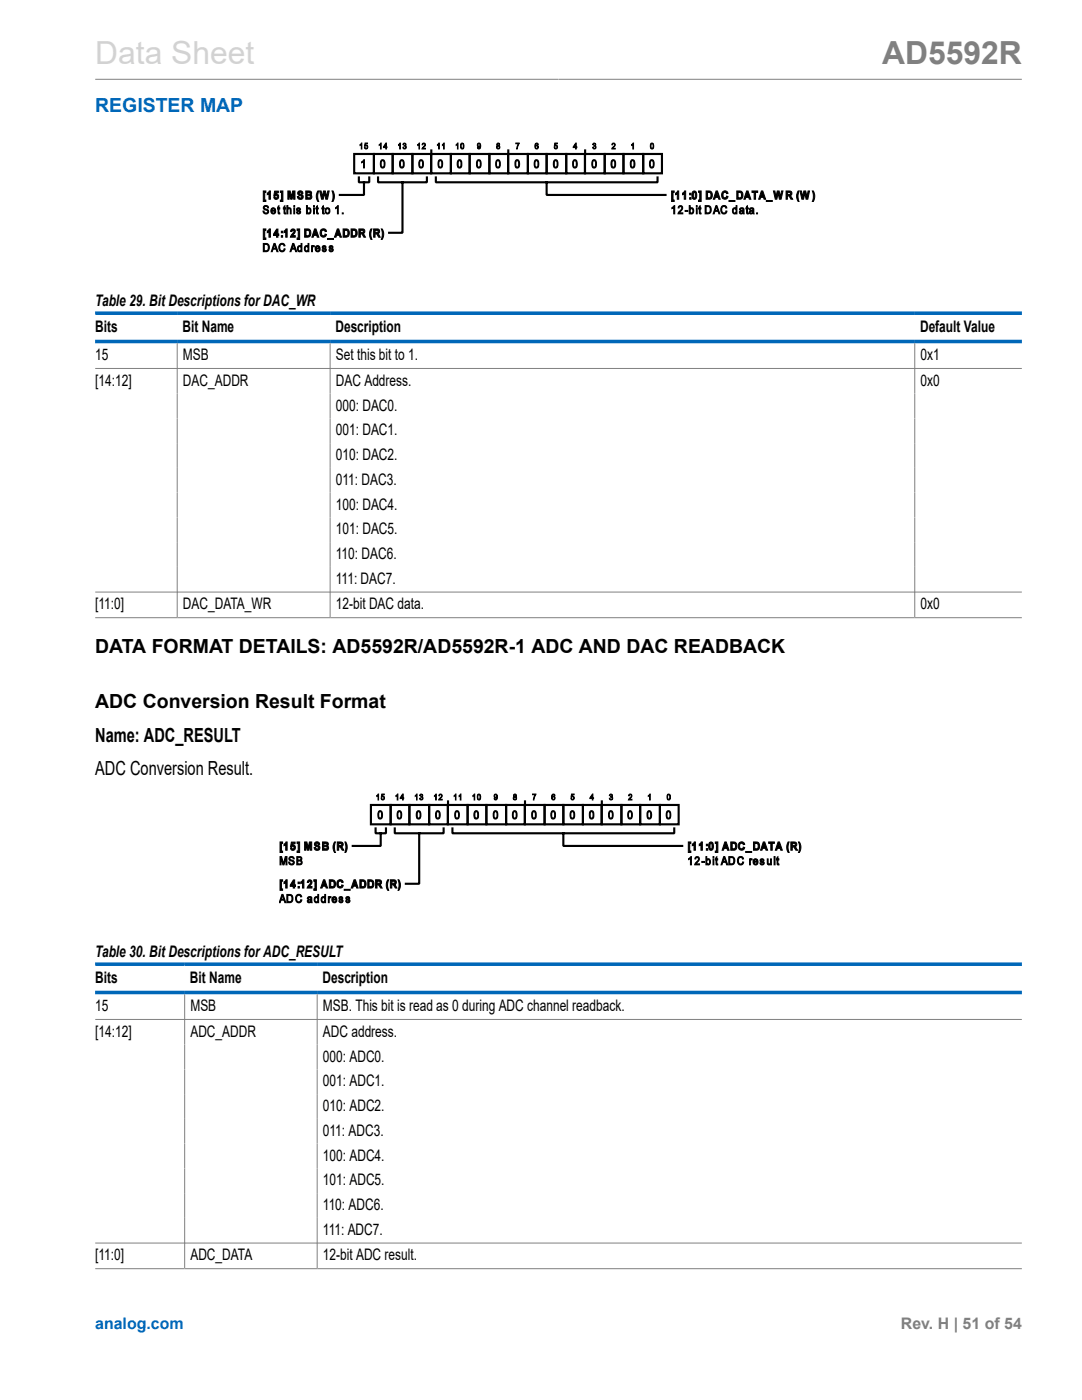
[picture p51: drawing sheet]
<svg xmlns="http://www.w3.org/2000/svg" width="216mm" height="279mm" viewBox="0 0 216 279" stroke-linecap="round" stroke-linejoin="round" font-family="sans-serif">
<defs><g id="words">
<text font-size="6.3" fill="#d3d3d3" x="19" y="12.7">Data Sheet</text>
<text font-size="6.3" fill="#808080" x="176" y="12.7">AD5592R</text>
<text font-size="3.9" fill="#0067b8" x="19" y="22.3">REGISTER MAP</text>
<g font-size="3.9">
<text x="19" y="130.3">DATA FORMAT DETAILS: AD5592R/AD5592R-1 ADC AND DAC READBACK</text>
<text x="19" y="141.3">ADC Conversion Result Format</text>
<text x="19" y="148">Name: ADC_RESULT</text>
<text x="19" y="154.6">ADC Conversion Result.</text>
</g>
<g font-size="3.2">
<text x="19" y="61.2">Table 29. Bit Descriptions for DAC_WR</text>
<text x="19" y="66.2">Bits</text>
<text x="19" y="71.9">15</text>
<text x="36.4" y="66.2">Bit Name</text>
<text x="36.5" y="71.9">MSB</text>
<text x="66.9" y="66.2">Description</text>
<text x="67" y="71.9">Set this bit to 1.</text>
<text x="183.6" y="66.2">Default Value</text>
<text x="183.7" y="71.9">0x1</text>
<text x="19" y="77">[14:12]</text>
<text x="36.5" y="77">DAC_ADDR</text>
<text x="67" y="77">DAC Address.</text>
<text x="183.7" y="77">0x0</text>
<text x="67" y="81.9">000: DAC0.</text>
<text x="67" y="86.9">001: DAC1.</text>
<text x="67" y="91.8">010: DAC2.</text>
<text x="67" y="96.8">011: DAC3.</text>
<text x="67" y="101.7">100: DAC4.</text>
<text x="67" y="106.6">101: DAC5.</text>
<text x="67" y="111.6">110: DAC6.</text>
<text x="67" y="116.5">111: DAC7.</text>
<text x="19" y="121.6">[11:0]</text>
<text x="36.5" y="121.6">DAC_DATA_WR</text>
<text x="67" y="121.6">12-bit DAC data.</text>
<text x="183.7" y="121.6">0x0</text>
<text x="19" y="191.1">Table 30. Bit Descriptions for ADC_RESULT</text>
<text x="19" y="196.2">Bits</text>
<text x="37.9" y="196.2">Bit Name</text>
<text x="64.3" y="196.2">Description</text>
<text x="19" y="201.8">15</text>
<text x="38" y="201.8">MSB</text>
<text x="64.4" y="201.8">MSB. This bit is read as 0 during ADC channel readback.</text>
<text x="19" y="206.9">[14:12]</text>
<text x="38" y="206.9">ADC_ADDR</text>
<text x="64.4" y="206.9">ADC address.</text>
<text x="64.4" y="211.9">000: ADC0.</text>
<text x="64.4" y="216.8">001: ADC1.</text>
<text x="64.4" y="221.7">010: ADC2.</text>
<text x="64.4" y="226.7">011: ADC3.</text>
<text x="64.4" y="231.6">100: ADC4.</text>
<text x="64.4" y="236.6">101: ADC5.</text>
<text x="64.4" y="241.5">110: ADC6.</text>
<text x="19" y="251.6">[11:0]</text>
<text x="38" y="251.6">ADC_DATA</text>
<text x="64.4" y="246.4">111: ADC7.</text>
<text x="64.4" y="251.6">12-bit ADC result.</text>
</g>
<text font-size="3.2" fill="#0067b8" x="19" y="265.3">analog.com</text>
<text font-size="3.2" fill="#808080" x="179.8" y="265.3">Rev. H | 51 of 54</text>
</g></defs>
<path d="M19 15.8h184.9" fill="none" stroke="#808080" stroke-width=".2"/>
<g fill="none" stroke="#000" stroke-width=".43">
<path d="M70.7 30.7h3.9v3.9h-3.9zM71.6 35.4v1h2.1v-1M72.6 36.4v2.5h-4.8M74.6 30.7h3.8v3.9h-3.8zM75.4 35.4v1h9.8v-1M78.4 30.7h3.9v3.9h-3.9zM80.3 36.4v10.1h-2.7M82.3 30.7h3.7v3.9h-3.7zM86 30.7h4v3.9h-4zM86.1 30v.8M87 35.4v1h44.2v-1M90 30.7h3.7v3.9h-3.7z"/>
<path d="M93.7 30.7h4v3.9h-4zM97.7 30.7h3.7v3.9h-3.7zM101.4 30.7h3.9v3.9h-3.9zM101.4 30v.8M105.3 30.7h3.8v3.9h-3.8zM109.1 36.4v2.5h23.7M109.1 30.7h3.9v3.9h-3.9zM113 30.7h3.7v3.9h-3.7zM116.7 30.7h4v3.9h-4zM116.8 30v.8M120.7 30.7h3.7v3.9h-3.7zM124.4 30.7h3.9v3.9h-3.9z"/>
<path d="M128.3 30.7h3.8v3.9h-3.8z"/>
</g>
<g fill="none" stroke="#000" stroke-width=".2">
<path d="M52.5 38.1h.5v.3h-.2v1.5h.2v.3h-.5zM53.7 38.1h.3v1.7h-.3v-1.2l-.4 .2v-.3zM54.8 38.1h.7v.4h-.5v.2a.5 .5 0 0 1 .6 .4 .5 .5 0 0 1-.4 .6 .5 .5 0 0 1-.6-.4l.3-.1a.25 .25 0 0 0 .3 .2 .25 .25 0 0 0 .1-.4 .25 .25 0 0 0-.4 .1l-.3-.1zM55.9 38.1h.5v2.1h-.5v-.3h.3v-1.5h-.3zM57.4 38.1h.5l.2 1.1 .3-1.1h.5v1.7h-.3v-1.3l-.3 1.3h-.3l-.3-1.3v1.3h-.3zM59.6 38.1l.7 .1 .1 .4h-.2a.24 .24 0 0 0-.3-.3 .24 .24 0 0 0-.2 .3 .66 .66 0 0 1 .7 .3 .66 .66 0 0 1 0 .8 .63 .63 0 0 1-1.1-.5h.3a.29 .29 0 0 0 .3 .4 .29 .29 0 0 0 .3-.5 .6 .6 0 0 1-.7-.3 .6 .6 0 0 1 .1-.7zM61 38.1h.6a.44 .44 0 0 1 .5 .2 .44 .44 0 0 1-.1 .6 .49 .49 0 0 1 .1 .7 .49 .49 0 0 1-.6 .2h-.5zM61.3 38.4h.3a.2 .2 0 0 1 .3 .2 .2 .2 0 0 1-.3 .2h-.3zM61.3 39l.4 .1a.21 .21 0 0 1 .2 .2 .21 .21 0 0 1-.2 .2h-.4zM63.4 38.1h.2l-.2 1.1 .2 1-.3-.2a1.92 1.92 0 0 1 .1-1.9zM63.8 38.1h.3l.2 1.1 .3-1.1h.3l.3 1.2 .2-1.2h.3l-.4 1.7h-.3l-.2-1.3-.3 1.3h-.3zM66.3 38.1h.2l.2 .9-.2 1.2h-.2l.2-.8z"/>
<path d="M67.7 38.8h.1M72.1 28.5l.1 1.2h-.1v-.9l-.3 .2zM72.1 32.3l.6-.4v1.6h-.2v-1.3l-.4 .3zM72.9 28.5h.4v.2h-.4v.3a.35 .35 0 0 1 .5 .2 .35 .35 0 0 1-.2 .5 .35 .35 0 0 1-.5-.3h.2a.23 .23 0 0 0 .3 .1 .23 .23 0 0 0 0-.4 .23 .23 0 0 0-.3 .1l-.2-.1zM76 28.5l.1 1.2h-.2v-.9l-.2 .2zM76.1 32a.56 .56 0 0 1 .6 .1 .56 .56 0 0 1 .1 .6 .54 .54 0 0 1-.1 .7 .54 .54 0 0 1-.7 0 1.6 1.6 0 0 1 .1-1.4zM76.1 32.2l.2-.1a.83 .83 0 0 1 .1 1.2 .87 .87 0 0 1-.3-1.1zM77 28.5h.1v.8h.1l-.1 .4h-.1v-.2h-.5zM77 28.8v.5h-.3zM79.8 28.5l.1 1.2h-.1v-.9l-.3 .2zM79.9 32a.55 .55 0 0 1 .7 .1 .55 .55 0 0 1 0 .6 .55 .55 0 0 1-.4 .8 .55 .55 0 0 1-.5-.8zM80 32.2l.2-.1a.86 .86 0 0 1 0 1.2 .91 .91 0 0 1-.2-1.1z"/>
<path d="M80.5 28.6a.29 .29 0 0 1 .4 0 .29 .29 0 0 1 0 .5 .34 .34 0 0 1 0 .6 .34 .34 0 0 1-.5-.3h.1a.22 .22 0 0 0 .2 .2 .22 .22 0 0 0 .2-.3 .22 .22 0 0 0-.3-.1l.1-.2a.2 .2 0 0 0 .2-.2 .2 .2 0 0 0-.2-.2 .2 .2 0 0 0-.2 .3h-.1zM83.7 28.5v1.2h-.1v-.9l-.3 .2v-.1zM83.8 32a.56 .56 0 0 1 .6 .1 .56 .56 0 0 1 .1 .6 .54 .54 0 0 1-.1 .7 .54 .54 0 0 1-.7 0 1.55 1.55 0 0 1 .1-1.4zM83.8 32.2l.2-.1a.86 .86 0 0 1 0 1.2 .91 .91 0 0 1-.2-1.1zM84.3 28.6a.39 .39 0 0 1 .6 .3 .39 .39 0 0 1-.3 .5l-.2 .2h.5v.1h-.7l.1-.2a.54 .54 0 0 0 .4-.8l-.5 .2zM87.6 28.5v1.2h-.1v-.9l-.2 .2zM87.6 32a.56 .56 0 0 1 .6 .1 .56 .56 0 0 1 .1 .6 .54 .54 0 0 1-.1 .7 .54 .54 0 0 1-.7 0 1.6 1.6 0 0 1 .1-1.4zM87.6 32.2l.3-.1a.86 .86 0 0 1 0 1.2 .87 .87 0 0 1-.3-1.1zM88.6 28.5v1.2h-.1v-.9l-.2 .2zM91.3 28.5l.1 1.2h-.1v-.9l-.3 .2zM91.4 32a.55 .55 0 0 1 .7 .1 .55 .55 0 0 1 .1 .6 .55 .55 0 0 1-.5 .8 .55 .55 0 0 1-.5-.8zM91.5 32.2l.2-.1a.86 .86 0 0 1 0 1.2 .91 .91 0 0 1-.2-1.1z"/>
<path d="M92 28.6a.47 .47 0 0 1 .6 .2 .47 .47 0 0 1 0 .5 .34 .34 0 0 1-.4 .4 .34 .34 0 0 1-.3-.4zM92.1 28.8l.1-.1a.47 .47 0 0 1 .2 .4 .47 .47 0 0 1-.2 .5l-.2-.2zM95.3 32a.56 .56 0 0 1 .6 .1 .56 .56 0 0 1 .1 .6 .54 .54 0 0 1-.1 .7 .54 .54 0 0 1-.7 0 1.55 1.55 0 0 1 .1-1.4zM95.3 28.7a.38 .38 0 0 1 .5-.1 .38 .38 0 0 1 .1 .5 .39 .39 0 0 1-.1 .5 .39 .39 0 0 1-.5 0v-.2l.4 .1 .1-.3a.35 .35 0 0 1-.5 0 .35 .35 0 0 1 0-.5zM95.3 32.2l.2-.1a.81 .81 0 0 1 0 1.2 .91 .91 0 0 1-.2-1.1zM99.1 32a.55 .55 0 0 1 .7 .1 .55 .55 0 0 1 0 .6 .54 .54 0 0 1-.1 .7 .54 .54 0 0 1-.7 0 1.48 1.48 0 0 1 .1-1.4zM99.2 32.2l.2-.1a.86 .86 0 0 1 0 1.2 .87 .87 0 0 1-.2-1.1zM99.2 28.6a.29 .29 0 0 1 .4 .1 .29 .29 0 0 1 0 .4 .34 .34 0 0 1 .1 .5 .34 .34 0 0 1-.6 0 .34 .34 0 0 1 .2-.5l-.2-.2zM102.9 28.5h.7l-.4 1.2h-.1l.1-.3 .3-.7h-.6zM103 32a.48 .48 0 0 1 .5 0 .48 .48 0 0 1 .2 .5 .7 .7 0 0 1-.7 1 1.43 1.43 0 0 1 0-1.5zM103 32.2l.2-.1a.86 .86 0 0 1 0 1.2 .91 .91 0 0 1-.2-1.1zM106.8 32a.56 .56 0 0 1 .6 .1 .56 .56 0 0 1 .1 .6 .54 .54 0 0 1-.1 .7 .54 .54 0 0 1-.7 0 1.6 1.6 0 0 1 .1-1.4z"/>
<path d="M106.8 28.7l.4-.1 .2 .1-.1 .2a.2 .2 0 0 0-.2-.2 .2 .2 0 0 0-.2 .2v.2a.34 .34 0 0 1 .5 .1 .34 .34 0 0 1-.2 .5 .34 .34 0 0 1-.4-.2zM106.8 32.2l.2-.1a.81 .81 0 0 1 0 1.2 .91 .91 0 0 1-.2-1.1zM110.6 32a.55 .55 0 0 1 .7 .1 .55 .55 0 0 1 0 .6 .54 .54 0 0 1-.1 .7 .54 .54 0 0 1-.7 0 1.48 1.48 0 0 1 .1-1.4zM110.7 28.5h.5v.2h-.4v.3a.35 .35 0 0 1 .4 .2 .35 .35 0 0 1-.2 .5 .35 .35 0 0 1-.4-.3h.1a.22 .22 0 0 0 .3 .1 .22 .22 0 0 0 .1-.3 .22 .22 0 0 0-.4 0l-.1-.1zM110.8 32.1h.1a.86 .86 0 0 1 0 1.2 .88 .88 0 0 1-.1-1.2zM114.5 32a.48 .48 0 0 1 .5 0 .48 .48 0 0 1 .2 .5 .7 .7 0 0 1-.7 1 1.43 1.43 0 0 1 0-1.5zM114.5 32.2l.2-.1a.86 .86 0 0 1 0 1.2 .91 .91 0 0 1-.2-1.1zM114.9 28.8v.5h-.4zM114.9 28.5l.1 .8h.1l-.1 .4h-.1v-.2h-.5zM118.3 32a.56 .56 0 0 1 .6 .1 .56 .56 0 0 1 .1 .6 .54 .54 0 0 1-.1 .7 .54 .54 0 0 1-.7 0 1.6 1.6 0 0 1 .1-1.4zM118.3 32.2l.2-.1a.81 .81 0 0 1 0 1.2 .91 .91 0 0 1-.2-1.1zM118.4 28.6a.29 .29 0 0 1 .4 0 .29 .29 0 0 1-.1 .5 .35 .35 0 0 1 .1 .6 .35 .35 0 0 1-.5-.3h.1a.22 .22 0 0 0 .3 .2 .22 .22 0 0 0 .1-.3 .22 .22 0 0 0-.3-.1v-.2a.18 .18 0 0 0 .2-.1 .18 .18 0 0 0-.1-.2 .18 .18 0 0 0-.2 .2h-.1z"/>
<path d="M122.1 32a.55 .55 0 0 1 .7 .1 .55 .55 0 0 1 0 .6 .54 .54 0 0 1-.1 .7 .54 .54 0 0 1-.6 0 1.48 1.48 0 0 1 0-1.4zM122.2 28.6a.39 .39 0 0 1 .6 .3 .39 .39 0 0 1-.4 .5l-.1 .2h.5v.1h-.7l.1-.2a.52 .52 0 0 0 .3-.8l-.4 .2zM122.3 32.1h.1a.86 .86 0 0 1 0 1.2 .88 .88 0 0 1-.1-1.2zM126 32a.48 .48 0 0 1 .5 0 .48 .48 0 0 1 .2 .5 .7 .7 0 0 1-.7 1 1.43 1.43 0 0 1 0-1.5zM126 32.2l.2-.1a.86 .86 0 0 1 0 1.2 .91 .91 0 0 1-.2-1.1zM126.3 28.5l.1 1.2h-.1v-.9l-.3 .2zM129.8 32a.56 .56 0 0 1 .6 .1 .56 .56 0 0 1 .1 .6 .54 .54 0 0 1-.1 .7 .54 .54 0 0 1-.7 0 1.6 1.6 0 0 1 .1-1.4zM129.8 32.2l.2-.1a.83 .83 0 0 1 .1 1.2 .87 .87 0 0 1-.3-1.1zM129.9 28.6a.47 .47 0 0 1 .5 .2 .47 .47 0 0 1 0 .5 .38 .38 0 0 1-.4 .4 .38 .38 0 0 1-.2-.6zM130 28.7a.46 .46 0 0 1 .3 .4 .46 .46 0 0 1-.3 .5l-.1-.5zM132.9 38.8h.1M134 38.1h.5v.3h-.2v1.5h.2v.3h-.5z"/>
<path d="M135.2 38.1h.2v1.7h-.3v-1.2l-.3 .2v-.3zM136.6 38.1h.2v1.7h-.3v-1.2l-.3 .2v-.3zM137.6 38.6h.3v.3h-.3zM137.6 39.4h.3v.4h-.3zM138.2 38.3a.46 .46 0 0 1 .6-.1 .46 .46 0 0 1 .2 .5v.5a.47 .47 0 0 1-.5 .6 .47 .47 0 0 1-.4-.6zM138.4 38.5l.1-.1a.87 .87 0 0 1 0 1.1 .69 .69 0 0 1-.1-1zM139.4 38.1h.5v2.1h-.5v-.3h.2v-1.5h-.2zM140.9 38.1h.5a.84 .84 0 0 1 .7 .8 .84 .84 0 0 1-.6 .9h-.6zM141.2 38.4a.55 .55 0 0 1 .7 .5 .55 .55 0 0 1-.7 .6zM142.9 38.1h.3l.5 1.7h-.3l-.1-.4h-.6l-.1 .4h-.3zM143 38.5l.2 .6h-.4zM144.2 38.3a.61 .61 0 0 1 .6-.2 .61 .61 0 0 1 .5 .5l-.3 .1a.38 .38 0 0 0-.5-.3 .38 .38 0 0 0-.2 .5 .37 .37 0 0 0 .2 .6 .37 .37 0 0 0 .5-.4l.3 .1a.69 .69 0 0 1-1 .5 .69 .69 0 0 1-.3-1z"/>
<path d="M147 38.1h.6a.84 .84 0 0 1 .6 .8 .84 .84 0 0 1-.6 .9h-.6zM147.3 38.4a.55 .55 0 0 1 .7 .5 .55 .55 0 0 1-.7 .6zM149 38.1h.3l.5 1.7h-.3l-.1-.4h-.6l-.1 .4h-.3zM149.1 38.5l.2 .6h-.4zM150.1 38.1h1.1v.3h-.4v1.4h-.3v-1.4h-.4zM151.9 38.1h.3l.6 1.7h-.3l-.2-.4h-.5l-.1 .4h-.3zM152.1 38.5l.2 .6h-.4zM154.3 38.1h.3l.2 1.1 .3-1.1h.4l.2 1.2 .2-1.2h.3l-.3 1.7h-.4l-.2-1.3-.3 1.3h-.3zM156.9 38.1h.5a.48 .48 0 0 1 .6 .4 .48 .48 0 0 1-.3 .5l.5 .8h-.4l-.4-.6-.2-.1-.1 .7h-.2zM157.1 38.4h.3a.26 .26 0 0 1 .3 0 .26 .26 0 0 1 0 .3l-.6 .1zM159.3 38.1h.1l-.2 1.1 .2 1-.2-.2a1.92 1.92 0 0 1 .1-1.9zM159.6 38.1h.3l.3 1.1 .2-1.1h.4l.2 1.2 .2-1.2h.3l-.3 1.7h-.4l-.2-1.3-.3 1.3h-.3z"/>
<path d="M162.1 38.1h.2l.3 .9-.3 1.2h-.2l.2-.8zM52.5 48.6h.5a.83 .83 0 0 1 .8 .8 .83 .83 0 0 1-.8 .8h-.5zM52.5 45.7h.5v.3h-.2v1.5h.2v.3h-.5zM52.7 41.1a.55 .55 0 0 1 .5-.1 .55 .55 0 0 1 .4 .5h-.2a.31 .31 0 0 0-.4-.3 .31 .31 0 0 0-.2 .4 .71 .71 0 0 1 .8 .7 .58 .58 0 0 1-.7 .4 .58 .58 0 0 1-.4-.6h.2a.35 .35 0 0 0 .4 .5 .35 .35 0 0 0 .2-.6 .56 .56 0 0 1-.6-.2 .56 .56 0 0 1 0-.7zM52.7 48.8a.65 .65 0 0 1 .8 .6 .65 .65 0 0 1-.8 .6zM53.7 45.7h.3v1.6h-.3v-1.2l-.4 .3v-.3zM54.2 41.6a.5 .5 0 0 1 .6 0 .5 .5 0 0 1 .2 .5h-.8a.33 .33 0 0 0 .2 .4 .33 .33 0 0 0 .4-.2h.2a.56 .56 0 0 1-.9 .2 .56 .56 0 0 1 .1-.9zM54.3 41.7h.4l.1 .2h-.6zM54.7 48.6h.2l.6 1.6h-.2l-.2-.5h-.6l-.2 .5h-.2zM54.8 48.8l.2 .7h-.5zM55.2 46.1v.6h-.4zM55.2 45.7h.3v1h.1l-.1 .6h-.3v-.3h-.6v-.3z"/>
<path d="M55.5 41.2l.2-.1v.4h.1v.2h-.1v.6l.2 .4a.26 .26 0 0 1-.4 0 .26 .26 0 0 1 0-.4v-.6h-.1zM55.8 48.8l.5-.2a.53 .53 0 0 1 .6 .4l-.2 .1a.45 .45 0 0 0-.6-.3 .45 .45 0 0 0-.3 .6 .46 .46 0 0 0 .3 .6 .46 .46 0 0 0 .6-.4l.2 .1a.66 .66 0 0 1-.8 .5 .66 .66 0 0 1-.5-.8zM56.1 46.1h.3v.4h-.3zM56.1 47h.3v.3h-.3zM56.7 41.2l.1-.1v.4h.2v.2h-.2v.8l.2 .2a.26 .26 0 0 1-.3 0 .26 .26 0 0 1 0-.4v-.6h-.2zM57.1 45.7h.2v1.6h-.3v-1.2l-.3 .3v-.3zM57.2 41h.2v.6a.36 .36 0 0 1 .5-.1 .36 .36 0 0 1 .2 .4v.8h-.2v-.8a.26 .26 0 0 0-.3-.2 .26 .26 0 0 0-.2 .3v.7h-.2zM58.1 45.8a.52 .52 0 0 1 .8 .2 .52 .52 0 0 1-.3 .7l-.2 .3h.5v.3h-1l.2-.4a.76 .76 0 0 0 .5-.9h-.2l-.1 .2h-.3zM58.4 48.6h.2l.6 1.6h-.2l-.2-.5h-.6l-.1 .5h-.2zM58.5 48.8l.3 .7h-.5zM58.6 41h.2v.2h-.2zM58.6 41.5h.2v1.2h-.2z"/>
<path d="M59.3 45.7h.5v2.1h-.5v-.3h.2v-1.5h-.2zM59.3 41.5h.1a.38 .38 0 0 1 .6 .3l-.5-.1-.1 .2a.43 .43 0 0 1 .6 .4 .43 .43 0 0 1-.6 .4l-.3-.4h.2a.23 .23 0 0 0 .3 .3 .23 .23 0 0 0 .2-.3l-.1-.1a.41 .41 0 0 1-.5-.2 .41 .41 0 0 1 .1-.5zM59.5 49.2l.3-.2 .3 .2v-.6h.1v1.6h-.1v-.2a.46 .46 0 0 1-.7 .1 .46 .46 0 0 1 0-.6zM59.7 49.2a.4 .4 0 0 1 .4 .4 .4 .4 0 0 1-.4 .4l-.2-.4zM60.8 45.7h.6a.84 .84 0 0 1 .6 .8 .84 .84 0 0 1-.6 .8h-.6zM60.8 49.2l.4-.2 .3 .2v-.6h.1v1.6h-.1v-.2a.46 .46 0 0 1-.7 .1 .46 .46 0 0 1-.1-.6zM61.1 46a.55 .55 0 0 1 .6 .5 .55 .55 0 0 1-.6 .6zM61.1 49.2a.4 .4 0 0 1 .4 .4 .4 .4 0 0 1-.4 .4l-.2-.4zM61.2 41h.2v.7a.46 .46 0 0 1 .6-.1 .46 .46 0 0 1 0 .6v.2a.35 .35 0 0 1-.3 .3 .35 .35 0 0 1-.3-.2v.2h-.2zM61.5 41.7a.39 .39 0 0 1 .4 .4 .39 .39 0 0 1-.4 .4l-.1-.4zM62.2 49h.1v.2l.2-.2 .2 .1v.2l-.2-.1-.1 .2-.1 .8h-.1zM62.6 41h.1v.2h-.1z"/>
<path d="M62.6 41.5h.1v1.2h-.1zM62.8 45.7h.3l.5 1.6h-.3l-.1-.3h-.6l-.1 .3h-.3zM62.9 46.1l.2 .6h-.4zM63 49.2a.51 .51 0 0 1 .6-.1 .51 .51 0 0 1 .3 .6h-.8a.33 .33 0 0 0 .2 .4 .33 .33 0 0 0 .4-.2h.2a.57 .57 0 0 1-.9 .2 .57 .57 0 0 1 0-.9zM63.2 49.3l.3-.1 .2 .3h-.6zM63.2 41.2l.1-.1v.4h.2v.2h-.2v.8l.2 .2a.26 .26 0 0 1-.3 0 .26 .26 0 0 1 0-.4v-.6h-.2zM64 45.9a.64 .64 0 0 1 .7-.2 .64 .64 0 0 1 .4 .5h-.2a.38 .38 0 0 0-.5-.2 .38 .38 0 0 0-.2 .5 .38 .38 0 0 0 .2 .5 .38 .38 0 0 0 .5-.3l.2 .1a.69 .69 0 0 1-.9 .5 .69 .69 0 0 1-.3-1zM64.4 41.2l.1-.1v.4h.2v.2h-.2v.8l.2 .2a.26 .26 0 0 1-.3 0 .26 .26 0 0 1 0-.4v-.6h-.2zM64.4 49.1l.1-.1a.37 .37 0 0 1 .6 .4h-.2a.22 .22 0 0 0-.2-.2 .22 .22 0 0 0-.2 .2h.1a.43 .43 0 0 1 .5 .3 .43 .43 0 0 1-.3 .6 .43 .43 0 0 1-.5-.4l.1-.1a.22 .22 0 0 0 .3 .3 .22 .22 0 0 0 .1-.3 .41 .41 0 0 1-.4-.2 .41 .41 0 0 1 0-.5zM65 41.6a.6 .6 0 0 1 .8 .3 .6 .6 0 0 1-.5 .8 .7 .7 0 0 1-.3-1.1zM65.1 41.8a.36 .36 0 0 1 .6 .3 .36 .36 0 0 1-.6 .3zM65.3 47.6h1.2v.2h-1.2z"/>
<path d="M65.8 49.1l.1-.1a.38 .38 0 0 1 .6 .4h-.2a.2 .2 0 0 0-.2-.2 .2 .2 0 0 0-.2 .2 .44 .44 0 0 1 .6 .4 .44 .44 0 0 1-.4 .5 .44 .44 0 0 1-.5-.4l.2-.1a.22 .22 0 0 0 .3 .3 .22 .22 0 0 0 .2-.3h-.1a.42 .42 0 0 1-.5-.2 .42 .42 0 0 1 .1-.5zM67 41.4l.5-.4v1.7h-.2v-1.3l-.3 .2zM67.3 45.7h.3l.5 1.6h-.3l-.1-.3h-.5l-.2 .3h-.3zM67.4 46.1l.2 .6h-.4zM68.3 42.5h.2v.2h-.2zM68.5 45.7h.5a.84 .84 0 0 1 .7 .8 .84 .84 0 0 1-.7 .8h-.5zM68.7 46a.55 .55 0 0 1 .7 .5 .55 .55 0 0 1-.7 .6zM70.1 45.7h.5a.84 .84 0 0 1 .7 .8 .84 .84 0 0 1-.7 .8h-.5zM70.3 46a.55 .55 0 0 1 .7 .5 .55 .55 0 0 1-.7 .6zM71.6 45.7h.6a.46 .46 0 0 1 .6 .3 .46 .46 0 0 1-.4 .6l.5 .7h-.3l-.5-.6h-.2v.6h-.3zM71.9 46h.4a.19 .19 0 0 1 .2 .2 .19 .19 0 0 1-.2 .2h-.4zM74 45.7h.2l-.2 1 .2 1.1h-.2l-.3-.9 .1-.6z"/>
<path d="M74.6 45.7h.6a.46 .46 0 0 1 .5 .3 .46 .46 0 0 1-.3 .6l.5 .7h-.4l-.4-.6h-.3v.6h-.2zM74.8 46h.4a.19 .19 0 0 1 .3 .2 .19 .19 0 0 1-.2 .2h-.5zM76.1 45.7l.3 .1 .2 .7-.1 .7-.2 .6h-.2l.2-.9zM77.6 46.4h.1M134.1 41.4l.5-.4v1.7h-.2v-1.3l-.3 .2zM135.5 41.1a.55 .55 0 0 1 .7 .4 .55 .55 0 0 1-.4 .7l-.3 .3h.8v.2h-1l.2-.5a.63 .63 0 0 0 .4-.9l-.6 .2zM136.7 42h.5v.2h-.5zM137.5 41h.2v.7a.46 .46 0 0 1 .7-.1 .46 .46 0 0 1 0 .6v.2a.35 .35 0 0 1-.3 .3 .35 .35 0 0 1-.4-.2v.2h-.2zM137.8 41.8l.1-.1a.39 .39 0 0 1 .4 .4 .39 .39 0 0 1-.4 .4l-.2-.3zM138.9 41h.2v.2h-.2zM138.9 41.5h.2v1.2h-.2zM139.5 41.2l.2-.1v.4h.2v.2h-.2v.8l.2 .2a.26 .26 0 0 1-.3 0 .26 .26 0 0 1-.1-.4v-.6h-.1z"/>
<path d="M140.7 41h.5a.83 .83 0 0 1 .7 .8 .83 .83 0 0 1-.7 .9h-.5zM140.9 41.2a.65 .65 0 0 1 .8 .7 .65 .65 0 0 1-.8 .6zM142.9 41h.2l.5 1.7h-.2l-.1-.5h-.6l-.2 .5h-.2zM143 41.2l.2 .8h-.5zM144.1 41.1l.4-.1a.53 .53 0 0 1 .5 .5h-.2a.44 .44 0 0 0-.5-.3 .44 .44 0 0 0-.3 .6 .45 .45 0 0 0 .3 .7 .45 .45 0 0 0 .6-.4h.2a.65 .65 0 0 1-.8 .6 .65 .65 0 0 1-.5-.9zM145.5 40h1.2v.2h-1.2zM146.3 41.6l.3-.1 .3 .2v-.7h.1v1.7h-.1v-.2a.46 .46 0 0 1-.7 .1 .46 .46 0 0 1 0-.7zM146.4 41.7a.38 .38 0 0 1 .5 .4 .38 .38 0 0 1-.4 .4l-.2-.2zM147.6 41.6h.1a.5 .5 0 0 1 .6-.1 .5 .5 0 0 1 .2 .7v.5l-.2-.2a.41 .41 0 0 1-.6 .1 .41 .41 0 0 1-.1-.5 .41 .41 0 0 1 .5-.1l.2-.1a.27 .27 0 0 0-.3-.3 .27 .27 0 0 0-.3 .3l-.1-.1zM147.7 42.3l.6-.2a.28 .28 0 0 1-.2 .4 .28 .28 0 0 1-.4-.2zM149 41.2l.1-.1v.4h.2v.2h-.2v.8l.2 .2a.26 .26 0 0 1-.3 0 .26 .26 0 0 1 0-.4v-.6h-.2zM149.7 41.6l.1-.1a.49 .49 0 0 1 .6 .1 .49 .49 0 0 1 0 .6l.1 .5-.3-.2a.42 .42 0 0 1-.5 .2 .42 .42 0 0 1-.2-.6 .42 .42 0 0 1 .6-.1l.1-.1a.29 .29 0 0 0-.2-.3 .29 .29 0 0 0-.3 .3l-.2-.1z"/>
<path d="M149.7 42.3l.5-.2a.29 .29 0 0 1-.2 .4 .29 .29 0 0 1-.3-.2zM151 42.5h.2v.2h-.2zM152.9 40h1.2v.2h-1.2z"/>
<circle cx="95.6" cy="28.9" r=".23"/>
<circle cx="99.4" cy="28.8" r=".17"/>
<circle cx="99.4" cy="29.4" r=".22"/>
<circle cx="107.1" cy="29.4" r=".23"/>
</g>
<g fill="#000">
<path d="M53.7 38.1h.3v1.7h-.3v-1.2l-.4 .2v-.3zM54.8 38.1h.7v.4h-.5v.2a.5 .5 0 0 1 .6 .4 .5 .5 0 0 1-.4 .6 .5 .5 0 0 1-.6-.4l.3-.1a.25 .25 0 0 0 .3 .2 .25 .25 0 0 0 .1-.4 .25 .25 0 0 0-.4 .1l-.3-.1zM55.9 38.1h.5v2.1h-.5v-.3h.3v-1.5h-.3zM57.4 38.1h.5l.2 1.1 .3-1.1h.5v1.7h-.3v-1.3l-.3 1.3h-.3l-.3-1.3v1.3h-.3zM59.6 38.1l.7 .1 .1 .4h-.2a.24 .24 0 0 0-.3-.3 .24 .24 0 0 0-.2 .3 .66 .66 0 0 1 .7 .3 .66 .66 0 0 1 0 .8 .63 .63 0 0 1-1.1-.5h.3a.29 .29 0 0 0 .3 .4 .29 .29 0 0 0 .3-.5 .6 .6 0 0 1-.7-.3 .6 .6 0 0 1 .1-.7zM63.8 38.1h.3l.2 1.1 .3-1.1h.3l.3 1.2 .2-1.2h.3l-.4 1.7h-.3l-.2-1.3-.3 1.3h-.3zM72.1 28.5l.1 1.2h-.1v-.9l-.3 .2zM72.9 28.5h.4v.2h-.4v.3a.35 .35 0 0 1 .5 .2 .35 .35 0 0 1-.2 .5 .35 .35 0 0 1-.5-.3h.2a.23 .23 0 0 0 .3 .1 .23 .23 0 0 0 0-.4 .23 .23 0 0 0-.3 .1l-.2-.1zM72.1 32.3l.6-.4v1.6h-.2v-1.3l-.4 .3zM76 28.5l.1 1.2h-.2v-.9l-.2 .2zM79.8 28.5l.1 1.2h-.1v-.9l-.3 .2zM80.5 28.6a.29 .29 0 0 1 .4 0 .29 .29 0 0 1 0 .5 .34 .34 0 0 1 0 .6 .34 .34 0 0 1-.5-.3h.1a.22 .22 0 0 0 .2 .2 .22 .22 0 0 0 .2-.3 .22 .22 0 0 0-.3-.1l.1-.2a.2 .2 0 0 0 .2-.2 .2 .2 0 0 0-.2-.2 .2 .2 0 0 0-.2 .3h-.1z"/>
<path d="M83.7 28.5v1.2h-.1v-.9l-.3 .2v-.1zM84.3 28.6a.39 .39 0 0 1 .6 .3 .39 .39 0 0 1-.3 .5l-.2 .2h.5v.1h-.7l.1-.2a.54 .54 0 0 0 .4-.8l-.5 .2zM87.6 28.5v1.2h-.1v-.9l-.2 .2zM88.6 28.5v1.2h-.1v-.9l-.2 .2zM91.3 28.5l.1 1.2h-.1v-.9l-.3 .2zM102.9 28.5h.7l-.4 1.2h-.1l.1-.3 .3-.7h-.6zM110.7 28.5h.5v.2h-.4v.3a.35 .35 0 0 1 .4 .2 .35 .35 0 0 1-.2 .5 .35 .35 0 0 1-.4-.3h.1a.22 .22 0 0 0 .3 .1 .22 .22 0 0 0 .1-.3 .22 .22 0 0 0-.4 0l-.1-.1zM118.4 28.6a.29 .29 0 0 1 .4 0 .29 .29 0 0 1-.1 .5 .35 .35 0 0 1 .1 .6 .35 .35 0 0 1-.5-.3h.1a.22 .22 0 0 0 .3 .2 .22 .22 0 0 0 .1-.3 .22 .22 0 0 0-.3-.1v-.2a.18 .18 0 0 0 .2-.1 .18 .18 0 0 0-.1-.2 .18 .18 0 0 0-.2 .2h-.1zM122.2 28.6a.39 .39 0 0 1 .6 .3 .39 .39 0 0 1-.4 .5l-.1 .2h.5v.1h-.7l.1-.2a.52 .52 0 0 0 .3-.8l-.4 .2zM126.3 28.5l.1 1.2h-.1v-.9l-.3 .2zM135.2 38.1h.2v1.7h-.3v-1.2l-.3 .2v-.3zM136.6 38.1h.2v1.7h-.3v-1.2l-.3 .2v-.3z"/>
<path d="M139.4 38.1h.5v2.1h-.5v-.3h.2v-1.5h-.2zM144.2 38.3a.61 .61 0 0 1 .6-.2 .61 .61 0 0 1 .5 .5l-.3 .1a.38 .38 0 0 0-.5-.3 .38 .38 0 0 0-.2 .5 .37 .37 0 0 0 .2 .6 .37 .37 0 0 0 .5-.4l.3 .1a.69 .69 0 0 1-1 .5 .69 .69 0 0 1-.3-1zM150.1 38.1h1.1v.3h-.4v1.4h-.3v-1.4h-.4zM154.3 38.1h.3l.2 1.1 .3-1.1h.4l.2 1.2 .2-1.2h.3l-.3 1.7h-.4l-.2-1.3-.3 1.3h-.3zM159.6 38.1h.3l.3 1.1 .2-1.1h.4l.2 1.2 .2-1.2h.3l-.3 1.7h-.4l-.2-1.3-.3 1.3h-.3zM52.7 41.1a.55 .55 0 0 1 .5-.1 .55 .55 0 0 1 .4 .5h-.2a.31 .31 0 0 0-.4-.3 .31 .31 0 0 0-.2 .4 .71 .71 0 0 1 .8 .7 .58 .58 0 0 1-.7 .4 .58 .58 0 0 1-.4-.6h.2a.35 .35 0 0 0 .4 .5 .35 .35 0 0 0 .2-.6 .56 .56 0 0 1-.6-.2 .56 .56 0 0 1 0-.7zM52.5 38.1h.5v.3h-.2v1.5h.2v.3h-.5zM52.5 45.7h.5v.3h-.2v1.5h.2v.3h-.5zM53.7 45.7h.3v1.6h-.3v-1.2l-.4 .3v-.3zM55.5 41.2l.2-.1v.4h.1v.2h-.1v.6l.2 .4a.26 .26 0 0 1-.4 0 .26 .26 0 0 1 0-.4v-.6h-.1zM55.8 48.8l.5-.2a.53 .53 0 0 1 .6 .4l-.2 .1a.45 .45 0 0 0-.6-.3 .45 .45 0 0 0-.3 .6 .46 .46 0 0 0 .3 .6 .46 .46 0 0 0 .6-.4l.2 .1a.66 .66 0 0 1-.8 .5 .66 .66 0 0 1-.5-.8zM56.7 41.2l.1-.1v.4h.2v.2h-.2v.8l.2 .2a.26 .26 0 0 1-.3 0 .26 .26 0 0 1 0-.4v-.6h-.2z"/>
<path d="M57.2 41h.2v.6a.36 .36 0 0 1 .5-.1 .36 .36 0 0 1 .2 .4v.8h-.2v-.8a.26 .26 0 0 0-.3-.2 .26 .26 0 0 0-.2 .3v.7h-.2zM57.1 45.7h.2v1.6h-.3v-1.2l-.3 .3v-.3zM58.1 45.8a.52 .52 0 0 1 .8 .2 .52 .52 0 0 1-.3 .7l-.2 .3h.5v.3h-1l.2-.4a.76 .76 0 0 0 .5-.9h-.2l-.1 .2h-.3zM59.3 41.5h.1a.38 .38 0 0 1 .6 .3l-.5-.1-.1 .2a.43 .43 0 0 1 .6 .4 .43 .43 0 0 1-.6 .4l-.3-.4h.2a.23 .23 0 0 0 .3 .3 .23 .23 0 0 0 .2-.3l-.1-.1a.41 .41 0 0 1-.5-.2 .41 .41 0 0 1 .1-.5zM59.3 45.7h.5v2.1h-.5v-.3h.2v-1.5h-.2zM62.2 49h.1v.2l.2-.2 .2 .1v.2l-.2-.1-.1 .2-.1 .8h-.1zM63.2 41.2l.1-.1v.4h.2v.2h-.2v.8l.2 .2a.26 .26 0 0 1-.3 0 .26 .26 0 0 1 0-.4v-.6h-.2zM63.4 38.1h.2l-.2 1.1 .2 1-.3-.2a1.92 1.92 0 0 1 .1-1.9zM64.4 49.1l.1-.1a.37 .37 0 0 1 .6 .4h-.2a.22 .22 0 0 0-.2-.2 .22 .22 0 0 0-.2 .2h.1a.43 .43 0 0 1 .5 .3 .43 .43 0 0 1-.3 .6 .43 .43 0 0 1-.5-.4l.1-.1a.22 .22 0 0 0 .3 .3 .22 .22 0 0 0 .1-.3 .41 .41 0 0 1-.4-.2 .41 .41 0 0 1 0-.5zM64.4 41.2l.1-.1v.4h.2v.2h-.2v.8l.2 .2a.26 .26 0 0 1-.3 0 .26 .26 0 0 1 0-.4v-.6h-.2zM64 45.9a.64 .64 0 0 1 .7-.2 .64 .64 0 0 1 .4 .5h-.2a.38 .38 0 0 0-.5-.2 .38 .38 0 0 0-.2 .5 .38 .38 0 0 0 .2 .5 .38 .38 0 0 0 .5-.3l.2 .1a.69 .69 0 0 1-.9 .5 .69 .69 0 0 1-.3-1zM65.3 47.6h1.2v.2h-1.2z"/>
<path d="M65.8 49.1l.1-.1a.38 .38 0 0 1 .6 .4h-.2a.2 .2 0 0 0-.2-.2 .2 .2 0 0 0-.2 .2 .44 .44 0 0 1 .6 .4 .44 .44 0 0 1-.4 .5 .44 .44 0 0 1-.5-.4l.2-.1a.22 .22 0 0 0 .3 .3 .22 .22 0 0 0 .2-.3h-.1a.42 .42 0 0 1-.5-.2 .42 .42 0 0 1 .1-.5zM66.3 38.1h.2l.2 .9-.2 1.2h-.2l.2-.8zM67 41.4l.5-.4v1.7h-.2v-1.3l-.3 .2zM68.3 42.5h.2v.2h-.2zM74 45.7h.2l-.2 1 .2 1.1h-.2l-.3-.9 .1-.6zM76.1 45.7l.3 .1 .2 .7-.1 .7-.2 .6h-.2l.2-.9zM134 38.1h.5v.3h-.2v1.5h.2v.3h-.5zM134.1 41.4l.5-.4v1.7h-.2v-1.3l-.3 .2zM135.5 41.1a.55 .55 0 0 1 .7 .4 .55 .55 0 0 1-.4 .7l-.3 .3h.8v.2h-1l.2-.5a.63 .63 0 0 0 .4-.9l-.6 .2zM136.7 42h.5v.2h-.5zM139.5 41.2l.2-.1v.4h.2v.2h-.2v.8l.2 .2a.26 .26 0 0 1-.3 0 .26 .26 0 0 1-.1-.4v-.6h-.1zM144.1 41.1l.4-.1a.53 .53 0 0 1 .5 .5h-.2a.44 .44 0 0 0-.5-.3 .44 .44 0 0 0-.3 .6 .45 .45 0 0 0 .3 .7 .45 .45 0 0 0 .6-.4h.2a.65 .65 0 0 1-.8 .6 .65 .65 0 0 1-.5-.9z"/>
<path d="M145.5 40h1.2v.2h-1.2zM149 41.2l.1-.1v.4h.2v.2h-.2v.8l.2 .2a.26 .26 0 0 1-.3 0 .26 .26 0 0 1 0-.4v-.6h-.2zM151 42.5h.2v.2h-.2zM152.9 40h1.2v.2h-1.2zM159.3 38.1h.1l-.2 1.1 .2 1-.2-.2a1.92 1.92 0 0 1 .1-1.9zM162.1 38.1h.2l.3 .9-.3 1.2h-.2l.2-.8z"/>
<path d="M61 38.1h.6a.44 .44 0 0 1 .5 .2 .44 .44 0 0 1-.1 .6 .49 .49 0 0 1 .1 .7 .49 .49 0 0 1-.6 .2h-.5zM61.3 38.4v.4h.3a.2 .2 0 0 0 .3-.2 .2 .2 0 0 0-.3-.2zM61.3 39v.5h.4a.21 .21 0 0 0 .2-.2 .21 .21 0 0 0-.2-.2z"/>
<path d="M76.1 32a.56 .56 0 0 1 .6 .1 .56 .56 0 0 1 .1 .6 .54 .54 0 0 1-.1 .7 .54 .54 0 0 1-.7 0 1.6 1.6 0 0 1 .1-1.4zM76.1 32.2a.87 .87 0 0 0 .3 1.1 .83 .83 0 0 0-.1-1.2z"/>
<path d="M77 28.5h.1v.8h.1l-.1 .4h-.1v-.2h-.5zM77 28.8l-.3 .5h.3z"/>
<path d="M79.9 32a.55 .55 0 0 1 .7 .1 .55 .55 0 0 1 0 .6 .55 .55 0 0 1-.4 .8 .55 .55 0 0 1-.5-.8zM80 32.2a.91 .91 0 0 0 .2 1.1 .86 .86 0 0 0 0-1.2z"/>
<path d="M83.8 32a.56 .56 0 0 1 .6 .1 .56 .56 0 0 1 .1 .6 .54 .54 0 0 1-.1 .7 .54 .54 0 0 1-.7 0 1.55 1.55 0 0 1 .1-1.4zM83.8 32.2a.91 .91 0 0 0 .2 1.1 .86 .86 0 0 0 0-1.2z"/>
<path d="M87.6 32a.56 .56 0 0 1 .6 .1 .56 .56 0 0 1 .1 .6 .54 .54 0 0 1-.1 .7 .54 .54 0 0 1-.7 0 1.6 1.6 0 0 1 .1-1.4zM87.6 32.2a.87 .87 0 0 0 .3 1.1 .86 .86 0 0 0 0-1.2z"/>
<path d="M91.4 32a.55 .55 0 0 1 .7 .1 .55 .55 0 0 1 .1 .6 .55 .55 0 0 1-.5 .8 .55 .55 0 0 1-.5-.8zM91.5 32.2a.91 .91 0 0 0 .2 1.1 .86 .86 0 0 0 0-1.2z"/>
<path d="M92 28.6a.47 .47 0 0 1 .6 .2 .47 .47 0 0 1 0 .5 .34 .34 0 0 1-.4 .4 .34 .34 0 0 1-.3-.4zM92.1 28.8l-.1 .6 .2 .2a.47 .47 0 0 0 .2-.5 .47 .47 0 0 0-.2-.4z"/>
<path d="M95.3 32a.56 .56 0 0 1 .6 .1 .56 .56 0 0 1 .1 .6 .54 .54 0 0 1-.1 .7 .54 .54 0 0 1-.7 0 1.55 1.55 0 0 1 .1-1.4zM95.3 32.2a.91 .91 0 0 0 .2 1.1 .81 .81 0 0 0 0-1.2z"/>
<path d="M95.3 28.7a.38 .38 0 0 1 .5-.1 .38 .38 0 0 1 .1 .5 .39 .39 0 0 1-.1 .5 .39 .39 0 0 1-.5 0v-.2l.4 .1 .1-.3a.35 .35 0 0 1-.5 0 .35 .35 0 0 1 0-.5zM95.3 28.9a.25 .25 0 0 0 .5 0 .25 .25 0 0 0-.5 0z"/>
<path d="M99.1 32a.55 .55 0 0 1 .7 .1 .55 .55 0 0 1 0 .6 .54 .54 0 0 1-.1 .7 .54 .54 0 0 1-.7 0 1.48 1.48 0 0 1 .1-1.4zM99.2 32.2a.87 .87 0 0 0 .2 1.1 .86 .86 0 0 0 0-1.2z"/>
<path d="M99.2 28.6a.29 .29 0 0 1 .4 .1 .29 .29 0 0 1 0 .4 .34 .34 0 0 1 .1 .5 .34 .34 0 0 1-.6 0 .34 .34 0 0 1 .2-.5l-.2-.2zM99.2 28.8a.2 .2 0 0 0 .4 0 .2 .2 0 0 0-.4 0zM99.2 29.4a.22 .22 0 0 0 .4 0 .22 .22 0 0 0-.4 0z"/>
<path d="M103 32a.48 .48 0 0 1 .5 0 .48 .48 0 0 1 .2 .5 .7 .7 0 0 1-.7 1 1.43 1.43 0 0 1 0-1.5zM103 32.2a.91 .91 0 0 0 .2 1.1 .86 .86 0 0 0 0-1.2z"/>
<path d="M106.8 32a.56 .56 0 0 1 .6 .1 .56 .56 0 0 1 .1 .6 .54 .54 0 0 1-.1 .7 .54 .54 0 0 1-.7 0 1.6 1.6 0 0 1 .1-1.4zM106.8 32.2a.91 .91 0 0 0 .2 1.1 .81 .81 0 0 0 0-1.2z"/>
<path d="M106.8 28.7l.4-.1 .2 .1-.1 .2a.2 .2 0 0 0-.2-.2 .2 .2 0 0 0-.2 .2v.2a.34 .34 0 0 1 .5 .1 .34 .34 0 0 1-.2 .5 .34 .34 0 0 1-.4-.2zM106.9 29.4a.23 .23 0 0 0 .4 0 .23 .23 0 0 0-.4 0z"/>
<path d="M110.6 32a.55 .55 0 0 1 .7 .1 .55 .55 0 0 1 0 .6 .54 .54 0 0 1-.1 .7 .54 .54 0 0 1-.7 0 1.48 1.48 0 0 1 .1-1.4zM110.8 32.1a1.23 1.23 0 0 0 0 1.2h.1a.86 .86 0 0 0 0-1.2z"/>
<path d="M114.5 32a.48 .48 0 0 1 .5 0 .48 .48 0 0 1 .2 .5 .7 .7 0 0 1-.7 1 1.43 1.43 0 0 1 0-1.5zM114.5 32.2a.91 .91 0 0 0 .2 1.1 .86 .86 0 0 0 0-1.2z"/>
<path d="M114.9 28.5l.1 .8h.1l-.1 .4h-.1v-.2h-.5zM114.9 28.8l-.4 .5h.4z"/>
<path d="M118.3 32a.56 .56 0 0 1 .6 .1 .56 .56 0 0 1 .1 .6 .54 .54 0 0 1-.1 .7 .54 .54 0 0 1-.7 0 1.6 1.6 0 0 1 .1-1.4zM118.3 32.2a.91 .91 0 0 0 .2 1.1 .81 .81 0 0 0 0-1.2z"/>
<path d="M122.1 32a.55 .55 0 0 1 .7 .1 .55 .55 0 0 1 0 .6 .54 .54 0 0 1-.1 .7 .54 .54 0 0 1-.6 0 1.48 1.48 0 0 1 0-1.4zM122.3 32.1a.99 .99 0 0 0 .1 1.2 .86 .86 0 0 0 0-1.2z"/>
<path d="M126 32a.48 .48 0 0 1 .5 0 .48 .48 0 0 1 .2 .5 .7 .7 0 0 1-.7 1 1.43 1.43 0 0 1 0-1.5zM126 32.2a.91 .91 0 0 0 .2 1.1 .86 .86 0 0 0 0-1.2z"/>
<path d="M129.8 32a.56 .56 0 0 1 .6 .1 .56 .56 0 0 1 .1 .6 .54 .54 0 0 1-.1 .7 .54 .54 0 0 1-.7 0 1.6 1.6 0 0 1 .1-1.4zM129.8 32.2a.87 .87 0 0 0 .3 1.1 .83 .83 0 0 0-.1-1.2z"/>
<path d="M129.9 28.6a.47 .47 0 0 1 .5 .2 .47 .47 0 0 1 0 .5 .38 .38 0 0 1-.4 .4 .38 .38 0 0 1-.2-.6zM130 28.7a.49 .49 0 0 0-.2 .5 .49 .49 0 0 0 .4 .4 .49 .49 0 0 0 .2-.5 .49 .49 0 0 0-.4-.4z"/>
<path d="M137.6 38.6h.3v.3h-.3zM137.6 39.4h.3v.4h-.3z"/>
<path d="M138.2 38.3a.46 .46 0 0 1 .6-.1 .46 .46 0 0 1 .2 .5v.5a.47 .47 0 0 1-.5 .6 .47 .47 0 0 1-.4-.6zM138.4 38.5v.1a.67 .67 0 0 0 .1 .9l.2-.1a.69 .69 0 0 0-.2-1z"/>
<path d="M140.9 38.1h.5a.84 .84 0 0 1 .7 .8 .84 .84 0 0 1-.6 .9h-.6zM141.2 38.4v1.1a.55 .55 0 0 0 .7-.6 .55 .55 0 0 0-.7-.5z"/>
<path d="M142.9 38.1h.3l.5 1.7h-.3l-.1-.4h-.6l-.1 .4h-.3zM143 38.5l-.2 .6h.4z"/>
<path d="M147 38.1h.6a.84 .84 0 0 1 .6 .8 .84 .84 0 0 1-.6 .9h-.6zM147.3 38.4v1.1a.55 .55 0 0 0 .7-.6 .55 .55 0 0 0-.7-.5z"/>
<path d="M149 38.1h.3l.5 1.7h-.3l-.1-.4h-.6l-.1 .4h-.3zM149.1 38.5l-.2 .6h.4z"/>
<path d="M151.9 38.1h.3l.6 1.7h-.3l-.2-.4h-.5l-.1 .4h-.3zM152.1 38.5l-.2 .6h.4z"/>
<path d="M156.9 38.1h.5a.48 .48 0 0 1 .6 .4 .48 .48 0 0 1-.3 .5l.5 .8h-.4l-.4-.6-.2-.1-.1 .7h-.2zM157.1 38.4v.4h.4a.2 .2 0 0 0 .3-.2 .2 .2 0 0 0-.3-.2z"/>
<path d="M52.5 48.6h.5a.83 .83 0 0 1 .8 .8 .83 .83 0 0 1-.8 .8h-.5zM52.7 48.8v1.2a.65 .65 0 0 0 .8-.6 .65 .65 0 0 0-.8-.6z"/>
<path d="M54.7 48.6h.2l.6 1.6h-.2l-.2-.5h-.6l-.2 .5h-.2zM54.8 48.8l-.3 .7h.5z"/>
<path d="M54.2 41.6a.5 .5 0 0 1 .6 0 .5 .5 0 0 1 .2 .5h-.8a.33 .33 0 0 0 .2 .4 .33 .33 0 0 0 .4-.2h.2a.56 .56 0 0 1-.9 .2 .56 .56 0 0 1 .1-.9zM54.3 41.7l-.1 .2h.6l-.1-.2z"/>
<path d="M55.2 45.7h.3v1h.1l-.1 .6h-.3v-.3h-.6v-.3zM55.2 46.1l-.4 .6h.4z"/>
<path d="M56.1 46.1h.3v.4h-.3zM56.1 47h.3v.3h-.3z"/>
<path d="M58.4 48.6h.2l.6 1.6h-.2l-.2-.5h-.6l-.1 .5h-.2zM58.5 48.8l-.2 .7h.5z"/>
<path d="M58.6 41h.2v.2h-.2zM58.6 41.5h.2v1.2h-.2z"/>
<path d="M59.5 49.2l.3-.2 .3 .2v-.6h.1v1.6h-.1v-.2a.46 .46 0 0 1-.7 .1 .46 .46 0 0 1 0-.6zM59.7 49.2a.39 .39 0 0 0-.2 .5 .39 .39 0 0 0 .5 .2l.1-.5-.2-.2z"/>
<path d="M60.8 45.7h.6a.84 .84 0 0 1 .6 .8 .84 .84 0 0 1-.6 .8h-.6zM61.1 46v1.1a.55 .55 0 0 0 .6-.6 .55 .55 0 0 0-.6-.5z"/>
<path d="M61.2 41h.2v.7a.46 .46 0 0 1 .6-.1 .46 .46 0 0 1 0 .6v.2a.35 .35 0 0 1-.3 .3 .35 .35 0 0 1-.3-.2v.2h-.2zM61.5 41.7a.38 .38 0 0 0-.2 .5 .38 .38 0 0 0 .5 .2l.1-.5-.2-.2z"/>
<path d="M60.8 49.2l.4-.2 .3 .2v-.6h.1v1.6h-.1v-.2a.46 .46 0 0 1-.7 .1 .46 .46 0 0 1-.1-.6zM61.1 49.2a.39 .39 0 0 0-.2 .5 .39 .39 0 0 0 .5 .2v-.5l-.1-.2z"/>
<path d="M62.6 41h.1v.2h-.1zM62.6 41.5h.1v1.2h-.1z"/>
<path d="M62.8 45.7h.3l.5 1.6h-.3l-.1-.3h-.6l-.1 .3h-.3zM62.9 46.1l-.2 .6h.4z"/>
<path d="M63 49.2a.51 .51 0 0 1 .6-.1 .51 .51 0 0 1 .3 .6h-.8a.33 .33 0 0 0 .2 .4 .33 .33 0 0 0 .4-.2h.2a.57 .57 0 0 1-.9 .2 .57 .57 0 0 1 0-.9zM63.2 49.3l-.1 .2h.6l-.2-.3z"/>
<path d="M65 41.6a.6 .6 0 0 1 .8 .3 .6 .6 0 0 1-.5 .8 .7 .7 0 0 1-.3-1.1zM65.1 41.8a.39 .39 0 0 0-.1 .5 .39 .39 0 0 0 .6 .1 .39 .39 0 0 0 .1-.5 .39 .39 0 0 0-.6-.1z"/>
<path d="M67.3 45.7h.3l.5 1.6h-.3l-.1-.3h-.5l-.2 .3h-.3zM67.4 46.1l-.2 .6h.4z"/>
<path d="M68.5 45.7h.5a.84 .84 0 0 1 .7 .8 .84 .84 0 0 1-.7 .8h-.5zM68.7 46v1.1a.55 .55 0 0 0 .7-.6 .55 .55 0 0 0-.7-.5z"/>
<path d="M70.1 45.7h.5a.84 .84 0 0 1 .7 .8 .84 .84 0 0 1-.7 .8h-.5zM70.3 46v1.1a.55 .55 0 0 0 .7-.6 .55 .55 0 0 0-.7-.5z"/>
<path d="M71.6 45.7h.6a.46 .46 0 0 1 .6 .3 .46 .46 0 0 1-.4 .6l.5 .7h-.3l-.5-.6h-.2v.6h-.3zM71.9 46v.4h.4a.19 .19 0 0 0 .2-.2 .19 .19 0 0 0-.2-.2z"/>
<path d="M74.6 45.7h.6a.46 .46 0 0 1 .5 .3 .46 .46 0 0 1-.3 .6l.5 .7h-.4l-.4-.6h-.3v.6h-.2zM74.8 46v.4h.5a.19 .19 0 0 0 .2-.2 .19 .19 0 0 0-.3-.2z"/>
<path d="M137.5 41h.2v.7a.46 .46 0 0 1 .7-.1 .46 .46 0 0 1 0 .6v.2a.35 .35 0 0 1-.3 .3 .35 .35 0 0 1-.4-.2v.2h-.2zM137.8 41.8l-.1 .4 .2 .3a.39 .39 0 0 0 .4-.4 .39 .39 0 0 0-.4-.4z"/>
<path d="M138.9 41h.2v.2h-.2zM138.9 41.5h.2v1.2h-.2z"/>
<path d="M140.7 41h.5a.83 .83 0 0 1 .7 .8 .83 .83 0 0 1-.7 .9h-.5zM140.9 41.2v1.3a.65 .65 0 0 0 .8-.6 .65 .65 0 0 0-.8-.7z"/>
<path d="M142.9 41h.2l.5 1.7h-.2l-.1-.5h-.6l-.2 .5h-.2zM143 41.2l-.3 .8h.5z"/>
<path d="M146.3 41.6l.3-.1 .3 .2v-.7h.1v1.7h-.1v-.2a.46 .46 0 0 1-.7 .1 .46 .46 0 0 1 0-.7zM146.4 41.7l-.1 .6 .2 .2a.38 .38 0 0 0 .4-.4 .38 .38 0 0 0-.5-.4z"/>
<path d="M147.6 41.6h.1a.5 .5 0 0 1 .6-.1 .5 .5 0 0 1 .2 .7v.5l-.2-.2a.41 .41 0 0 1-.6 .1 .41 .41 0 0 1-.1-.5 .41 .41 0 0 1 .5-.1l.2-.1a.27 .27 0 0 0-.3-.3 .27 .27 0 0 0-.3 .3l-.1-.1zM147.7 42.3a.28 .28 0 0 0 .4 .2 .28 .28 0 0 0 .2-.4z"/>
<path d="M149.7 41.6l.1-.1a.49 .49 0 0 1 .6 .1 .49 .49 0 0 1 0 .6l.1 .5-.3-.2a.42 .42 0 0 1-.5 .2 .42 .42 0 0 1-.2-.6 .42 .42 0 0 1 .6-.1l.1-.1a.29 .29 0 0 0-.2-.3 .29 .29 0 0 0-.3 .3l-.2-.1zM149.7 42.3a.3 .3 0 0 0 .3 .2 .3 .3 0 0 0 .2-.4z"/>
</g>
<path d="M52.4 50.9h109.8v.4h-109.8z" fill="#fff"/>
<path d="M52.4 50.9h109.8v.4h-109.8z" fill="none" stroke="#fff" stroke-width=".2"/>
<path d="M19 62.5h184.9M19 68.2h184.9" fill="none" stroke="#0067b8" stroke-width=".71"/>
<path d="M19 73.5h184.9M35.4 68.5v54.7M65.9 68.5v54.7M182.5 68.5v54.7M19 118.2h184.9M19 123.3h184.9" fill="none" stroke="#808080" stroke-width=".2"/>
<g fill="none" stroke="#000" stroke-width=".43">
<path d="M89.4 159.9v.8M104.8 159.9v.8M120.1 159.9v.8M74 160.7h4v3.8h-4zM74.9 165.3v1h2.1v-1M76 166.3v2.5h-5.6M78 160.7h3.7v3.8h-3.7zM78.8 165.3v1h9.7v-1M81.7 160.7h3.9v3.8h-3.9zM83.6 166.3v10.1h-2.6M85.6 160.7h3.8v3.8h-3.8zM89.4 160.7h3.9v3.8h-3.9z"/>
<path d="M90.3 165.3v1h44.2v-1M93.3 160.7h3.7v3.8h-3.7zM97 160.7h4v3.8h-4zM101 160.7h3.7v3.8h-3.7zM104.7 160.7h4v3.8h-4zM108.7 160.7h3.7v3.8h-3.7zM112.4 166.3v2.5h23.7M112.4 160.7h3.9v3.8h-3.9zM116.3 160.7h3.8v3.8h-3.8zM120.1 160.7h3.9v3.8h-3.9zM124 160.7h3.7v3.8h-3.7zM127.7 160.7h4v3.8h-4z"/>
<path d="M131.7 160.7h3.7v3.8h-3.7z"/>
</g>
<g fill="none" stroke="#000" stroke-width=".2">
<path d="M75.5 158.5v1.2h-.1v-1l-.2 .2zM76.2 158.5h.5v.1h-.4l-.1 .3a.35 .35 0 0 1 .5 .2 .35 .35 0 0 1-.2 .5 .35 .35 0 0 1-.4-.3h.1a.23 .23 0 0 0 .3 .1 .23 .23 0 0 0 0-.4 .23 .23 0 0 0-.3 .1h-.1zM79.3 158.5l.1 1.2h-.1v-1l-.3 .2zM80.3 158.5h.1v.7h.2l-.2 .5h-.1v-.3h-.5zM80.3 158.7v.5h-.3zM83.1 158.5l.1 1.2h-.1v-1l-.2 .2zM83.8 158.5a.29 .29 0 0 1 .5 .1 .29 .29 0 0 1-.1 .4 .34 .34 0 0 1 .1 .6 .34 .34 0 0 1-.6-.3h.1a.22 .22 0 0 0 .3 .2 .22 .22 0 0 0 .2-.3 .22 .22 0 0 0-.3-.1v-.2a.2 .2 0 0 0 .2-.2 .2 .2 0 0 0-.2-.1 .2 .2 0 0 0-.2 .2h-.1zM87 158.5v1.2h-.1v-1l-.2 .2v-.1zM87.7 158.5a.39 .39 0 0 1 .5 .3 .39 .39 0 0 1-.3 .5l-.2 .2h.5v.2h-.7l.1-.3a.54 .54 0 0 0 .4-.8l-.4 .2zM90.9 158.5l.1 1.2h-.1v-1l-.3 .2zM91.9 158.5l.1 1.2h-.2v-1l-.2 .2zM94.6 158.5l.1 1.2h-.1v-1l-.2 .2z"/>
<path d="M95.4 158.5a.47 .47 0 0 1 .5 .2 .47 .47 0 0 1 0 .6 .34 .34 0 0 1-.3 .4 .34 .34 0 0 1-.4-.4zM95.4 158.7l.1-.1a.47 .47 0 0 1 .3 .5 .47 .47 0 0 1-.3 .4l-.1-.2zM98.7 158.6a.38 .38 0 0 1 .4 0 .38 .38 0 0 1 .2 .4 .39 .39 0 0 1-.1 .6 .39 .39 0 0 1-.6-.1v-.2l.4 .2 .1-.4a.35 .35 0 0 1-.5 0 .35 .35 0 0 1 .1-.5zM102.5 158.5a.29 .29 0 0 1 .5 .1 .29 .29 0 0 1-.1 .4 .34 .34 0 0 1 .1 .5 .34 .34 0 0 1-.5 0 .34 .34 0 0 1 .1-.5l-.1-.2zM106.3 158.5h.6l-.4 1.2-.1-.2 .4-.9h-.5zM110.2 158.6l.3-.1 .2 .2-.1 .1a.2 .2 0 0 0-.2-.2 .2 .2 0 0 0-.2 .2v.3a.34 .34 0 0 1 .5 0 .34 .34 0 0 1-.2 .5 .34 .34 0 0 1-.4-.3zM114.1 158.5h.5v.1h-.5v.3a.35 .35 0 0 1 .5 .2 .35 .35 0 0 1-.3 .5 .35 .35 0 0 1-.4-.3h.2a.22 .22 0 0 0 .3 .1 .22 .22 0 0 0 0-.3 .22 .22 0 0 0-.3 0h-.2zM118.2 158.7v.5h-.4zM118.2 158.5l.1 .7h.1l-.1 .5h-.1v-.3h-.5zM121.7 158.5a.29 .29 0 0 1 .4 .1 .29 .29 0 0 1 0 .4 .34 .34 0 0 1 0 .6 .34 .34 0 0 1-.5-.3h.1a.23 .23 0 0 0 .2 .2 .23 .23 0 0 0 .2-.3 .23 .23 0 0 0-.3-.1l.1-.2a.2 .2 0 0 0 .2-.2 .2 .2 0 0 0-.2-.1 .2 .2 0 0 0-.2 .2h-.1zM125.5 158.5a.39 .39 0 0 1 .6 .3 .39 .39 0 0 1-.3 .5l-.2 .2h.5v.2h-.7l.1-.3a.5 .5 0 0 0 .3-.8l-.4 .2zM129.7 158.5v1.2h-.1v-1l-.2 .2z"/>
<path d="M133.2 158.5a.47 .47 0 0 1 .6 .2 .47 .47 0 0 1 0 .6 .38 .38 0 0 1-.5 .3 .38 .38 0 0 1-.2-.5zM133.4 158.6a.46 .46 0 0 1 .3 .5 .46 .46 0 0 1-.3 .4l-.2-.4zM55.9 171h.3l.4 1.3 .3-1.3h.4v1.6h-.2v-1.4l-.4 1.4h-.3l-.3-1.4v1.4h-.2zM55.9 168h.5v.3h-.2v1.5h.2v.3h-.5zM55.9 175.6h.5v.3h-.2v1.5h.2v.3h-.5zM56.2 178.5h.3l.5 1.7h-.2l-.1-.6h-.6l-.2 .6h-.2zM56.4 178.7l.2 .7h-.5zM57.1 168h.2v1.7h-.3v-1.2l-.3 .3v-.3zM57.1 175.6h.2v1.6h-.3v-1.1l-.3 .2v-.3zM57.2 178.5h.5a.83 .83 0 0 1 .8 .8 .83 .83 0 0 1-.7 .9h-.6zM57.4 178.7a.65 .65 0 0 1 .9 .6 .65 .65 0 0 1-.9 .7zM57.8 171a.56 .56 0 0 1 .9 .4h-.2a.3 .3 0 0 0-.4-.3 .3 .3 0 0 0-.1 .5 .55 .55 0 0 1 .7 .3 .55 .55 0 0 1-.3 .7l-.6-.1-.2-.5h.2a.33 .33 0 0 0 .2 .5 .33 .33 0 0 0 .4-.2 .33 .33 0 0 0-.1-.4 .51 .51 0 0 1-.6-.2 .51 .51 0 0 1 .1-.7z"/>
<path d="M58.1 168.1h.8v.3h-.5l-.1 .3a.5 .5 0 0 1 .6 .3 .5 .5 0 0 1-.3 .6 .5 .5 0 0 1-.6-.4h.2a.25 .25 0 0 0 .4 .1 .25 .25 0 0 0 0-.4 .25 .25 0 0 0-.4 .1h-.2zM58.5 176.1v.5h-.4zM58.5 175.6h.3v1h.2l-.2 .6h-.3v-.3h-.6v-.3zM59.2 178.7l.4-.2a.53 .53 0 0 1 .6 .5h-.2a.45 .45 0 0 0-.6-.3 .45 .45 0 0 0-.2 .6 .45 .45 0 0 0 .2 .6 .45 .45 0 0 0 .6-.3h.2a.66 .66 0 0 1-.8 .6 .66 .66 0 0 1-.4-.9zM59.2 171h.6a.41 .41 0 0 1 .4 .2 .41 .41 0 0 1-.2 .5 .47 .47 0 0 1 .3 .6 .47 .47 0 0 1-.5 .3h-.6zM59.3 168h.5v2.1h-.5v-.3h.2v-1.5h-.2zM59.4 171.2h.3a.25 .25 0 0 1 .3 .2 .25 .25 0 0 1-.3 .2h-.3zM59.4 171.8h.4a.29 .29 0 0 1 .3 .3 .29 .29 0 0 1-.3 .3h-.4zM59.5 176h.2v.3h-.2zM59.5 176.9h.2v.3h-.2zM60.4 175.6h.2v1.6h-.2v-1.1l-.4 .2v-.3zM60.8 168h.4l.3 1.2 .2-1.2h.5v1.7h-.3v-1.3l-.3 1.3h-.3l-.2-1.3-.1 1.3h-.2z"/>
<path d="M61.4 179.1l.1-.1a.49 .49 0 0 1 .6 0 .49 .49 0 0 1 .1 .6l.1 .6-.2-.2a.41 .41 0 0 1-.6 .1 .41 .41 0 0 1-.1-.5 .41 .41 0 0 1 .5-.2h.2a.27 .27 0 0 0-.3-.3 .27 .27 0 0 0-.3 .2h-.2zM61.5 175.7a.52 .52 0 0 1 .7 .2 .52 .52 0 0 1-.3 .8l-.2 .2h.6v.3h-1l.2-.4a.78 .78 0 0 0 .4-.9h-.2l-.1 .2h-.3zM61.5 179.7l.6-.1a.28 .28 0 0 1-.2 .4 .28 .28 0 0 1-.4-.3zM62.6 175.6h.5v2.1h-.5v-.3h.2v-1.5h-.2zM62.8 179.1l.3-.2 .3 .2v-.6h.2v1.7h-.2v-.2a.46 .46 0 0 1-.6 0 .46 .46 0 0 1-.1-.6zM63 168.1h.6l.2 .4h-.3a.24 .24 0 0 0-.2-.2 .24 .24 0 0 0-.3 .2 .66 .66 0 0 1 .7 .3 .66 .66 0 0 1 0 .8 .63 .63 0 0 1-1-.5h.3a.29 .29 0 0 0 .3 .4 .29 .29 0 0 0 .2-.4 .6 .6 0 0 1-.6-.3 .6 .6 0 0 1 .1-.7zM63 179.2a.4 .4 0 0 1 .4 .4 .4 .4 0 0 1-.4 .4l-.2-.4zM64.2 179.1l.3-.2 .3 .2v-.6h.2v1.7h-.2v-.2a.46 .46 0 0 1-.6 0 .46 .46 0 0 1-.1-.6zM64.3 168h.6a.44 .44 0 0 1 .6 .3 .44 .44 0 0 1-.2 .5 .49 .49 0 0 1 .2 .7 .49 .49 0 0 1-.7 .2h-.5zM64.4 179.2a.4 .4 0 0 1 .4 .4 .4 .4 0 0 1-.4 .4l-.2-.4zM64.5 175.6h.3l.6 1.6h-.3l-.2-.3h-.5l-.1 .3h-.3zM64.6 168.3h.4a.2 .2 0 0 1 .3 .2 .2 .2 0 0 1-.3 .2h-.4z"/>
<path d="M64.6 169h.5a.21 .21 0 0 1 .2 .2 .21 .21 0 0 1-.2 .2h-.5zM64.7 176l.2 .6h-.4zM65.5 179h.2v.1l.1-.2 .3 .1-.1 .2-.2-.1-.1 .2v.9h-.2zM65.7 175.6h.5a.84 .84 0 0 1 .8 .8 .84 .84 0 0 1-.7 .8h-.6zM66 175.9a.57 .57 0 0 1 .7 .3 .57 .57 0 0 1-.4 .7h-.3zM66.4 179.1a.51 .51 0 0 1 .6-.1 .51 .51 0 0 1 .2 .6h-.8a.34 .34 0 0 0 .2 .4 .34 .34 0 0 0 .4-.2h.2a.57 .57 0 0 1-.9 .2 .57 .57 0 0 1 .1-.9zM66.5 179.2h.4l.1 .2h-.6zM66.8 168h.1l-.2 1.1 .2 1-.2-.1a1.92 1.92 0 0 1 .1-2zM67.3 168h.6a.48 .48 0 0 1 .6 .4 .48 .48 0 0 1-.4 .6l.5 .7h-.3l-.4-.6-.3-.1v.7h-.3zM67.4 175.8a.63 .63 0 0 1 .6-.2 .63 .63 0 0 1 .5 .5h-.3a.38 .38 0 0 0-.5-.2 .38 .38 0 0 0-.2 .5 .37 .37 0 0 0 .2 .5 .37 .37 0 0 0 .5-.3l.3 .1a.69 .69 0 0 1-.9 .5 .69 .69 0 0 1-.4-1zM67.6 168.3l.5 .1a.19 .19 0 0 1 .1 .2 .19 .19 0 0 1-.2 .1h-.4zM67.7 179.1l.2-.1a.37 .37 0 0 1 .5 .3h-.2a.19 .19 0 0 0-.2-.2 .19 .19 0 0 0-.1 .2v.1a.43 .43 0 0 1 .5 .3 .43 .43 0 0 1-.3 .5 .43 .43 0 0 1-.5-.4h.2a.23 .23 0 0 0 .2 .2 .23 .23 0 0 0 .2-.3 .43 .43 0 0 1-.5-.2 .43 .43 0 0 1 0-.4z"/>
<path d="M68.7 177.5h1.2v.2h-1.2zM68.8 168h.2l.3 .9v.5l-.3 .7h-.2l.2-1zM69.1 179h.1a.38 .38 0 0 1 .6 .3h-.2a.2 .2 0 0 0-.2-.2 .2 .2 0 0 0-.2 .2l.1 .1a.44 .44 0 0 1 .5 .3 .44 .44 0 0 1-.3 .5 .44 .44 0 0 1-.5-.4h.2a.24 .24 0 0 0 .2 .2 .24 .24 0 0 0 .2-.2l-.1-.1a.42 .42 0 0 1-.4-.2 .42 .42 0 0 1 0-.5zM70.3 168.8h.1M70.6 175.6h.3l.6 1.6h-.3l-.1-.3h-.6l-.1 .3h-.3zM70.8 176l.2 .6h-.4zM71.8 175.6h.5a.84 .84 0 0 1 .7 .8 .84 .84 0 0 1-.6 .8h-.6zM72.1 175.9a.57 .57 0 0 1 .6 .3 .57 .57 0 0 1-.3 .7h-.3zM73.4 175.6h.5a.84 .84 0 0 1 .7 .8 .84 .84 0 0 1-.7 .8h-.5zM73.6 175.9a.55 .55 0 0 1 .7 .5 .55 .55 0 0 1-.7 .5zM74.9 175.6h.7a.48 .48 0 0 1 .5 .4 .48 .48 0 0 1-.3 .5l.5 .7h-.4l-.4-.6-.2-.1-.1 .7h-.3zM75.2 175.9h.4a.19 .19 0 0 1 .3 .2 .19 .19 0 0 1-.3 .2h-.4z"/>
<path d="M75.6 161.9a.48 .48 0 0 1 .5 0 .48 .48 0 0 1 .2 .5 .7 .7 0 0 1-.6 1 1.44 1.44 0 0 1-.1-1.5zM75.7 162.1l.2-.1a.86 .86 0 0 1 0 1.3 .91 .91 0 0 1-.2-1.2zM77.4 175.6h.2l-.3 1.1 .3 1h-.2l-.3-.9zM77.9 175.6h.6a.48 .48 0 0 1 .6 .4 .48 .48 0 0 1-.4 .5l.5 .7h-.3l-.3-.5-.4-.2v.7h-.3zM78.2 175.9h.4a.19 .19 0 0 1 .2 .2 .19 .19 0 0 1-.2 .2h-.4zM79.4 161.9a.56 .56 0 0 1 .7 .1 .56 .56 0 0 1 .1 .6 .54 .54 0 0 1-.2 .7 .54 .54 0 0 1-.6 0 1.6 1.6 0 0 1 0-1.4zM79.4 175.6l.3 .2 .2 .7-.1 .6-.2 .6h-.2l.2-.8zM79.5 162.1l.2-.1a.83 .83 0 0 1 0 1.3 .87 .87 0 0 1-.2-1.2zM80.9 176.3h.1M83.3 161.9a.55 .55 0 0 1 .6 .1 .55 .55 0 0 1 .1 .6 .54 .54 0 0 1-.1 .7 .54 .54 0 0 1-.7 0 1.48 1.48 0 0 1 .1-1.4zM83.3 162.1l.2-.1a.86 .86 0 0 1 0 1.3 .91 .91 0 0 1-.2-1.2zM87.1 161.9a.56 .56 0 0 1 .7 .1 .56 .56 0 0 1 0 .6 .54 .54 0 0 1-.1 .7 .54 .54 0 0 1-.7 0 1.55 1.55 0 0 1 .1-1.4z"/>
<path d="M87.2 162.1l.2-.1a.86 .86 0 0 1 0 1.3 .91 .91 0 0 1-.2-1.2zM90.9 161.9a.56 .56 0 0 1 .7 .1 .56 .56 0 0 1 .1 .6 .54 .54 0 0 1-.2 .7 .54 .54 0 0 1-.6 0 1.6 1.6 0 0 1 0-1.4zM91 162.1l.2-.1a.86 .86 0 0 1 0 1.3 .87 .87 0 0 1-.2-1.2zM94.8 161.9a.55 .55 0 0 1 .6 .1 .55 .55 0 0 1 .1 .6 .55 .55 0 0 1-.5 .9 .55 .55 0 0 1-.4-.9zM94.8 162.1l.2-.1a.86 .86 0 0 1 0 1.3 .91 .91 0 0 1-.2-1.2zM98.6 161.9a.56 .56 0 0 1 .7 .1 .56 .56 0 0 1 0 .6 .54 .54 0 0 1-.1 .7 .54 .54 0 0 1-.6 0 1.55 1.55 0 0 1 0-1.4zM98.7 162.1l.2-.1a.81 .81 0 0 1 0 1.3 .91 .91 0 0 1-.2-1.2zM102.5 161.9a.55 .55 0 0 1 .6 .1 .55 .55 0 0 1 .1 .6 .54 .54 0 0 1-.2 .7 .54 .54 0 0 1-.6 0 1.48 1.48 0 0 1 .1-1.4zM102.5 162.1l.2-.1a.86 .86 0 0 1 0 1.3 .87 .87 0 0 1-.2-1.2zM106.3 161.9a.54 .54 0 0 1 .6 .1 .54 .54 0 0 1 .1 .6 .54 .54 0 0 1-.5 .9 .54 .54 0 0 1-.4-.9zM106.3 162.1l.2-.1a.86 .86 0 0 1 0 1.3 .91 .91 0 0 1-.2-1.2zM110.1 161.9a.56 .56 0 0 1 .7 .1 .56 .56 0 0 1 0 .6 .54 .54 0 0 1-.1 .7 .54 .54 0 0 1-.6 0 1.55 1.55 0 0 1 0-1.4z"/>
<path d="M110.2 162.1l.2-.1a.81 .81 0 0 1 0 1.3 .91 .91 0 0 1-.2-1.2zM114 161.9a.55 .55 0 0 1 .6 .1 .55 .55 0 0 1 .1 .6 .54 .54 0 0 1-.2 .7 .54 .54 0 0 1-.6 0 1.48 1.48 0 0 1 .1-1.4zM114 162.1l.2-.1a.86 .86 0 0 1 0 1.3 .87 .87 0 0 1-.2-1.2zM117.8 161.9a.54 .54 0 0 1 .6 .1 .54 .54 0 0 1 .1 .6 .54 .54 0 0 1-.5 .9 .54 .54 0 0 1-.4-.9zM117.8 162.1l.2-.1a.86 .86 0 0 1 0 1.3 .91 .91 0 0 1-.2-1.2zM121.6 161.9a.56 .56 0 0 1 .7 .1 .56 .56 0 0 1 .1 .6 .54 .54 0 0 1-.2 .7 .54 .54 0 0 1-.6 0 1.6 1.6 0 0 1 0-1.4zM121.7 162.1l.2-.1a.81 .81 0 0 1 0 1.3 .91 .91 0 0 1-.2-1.2zM125.5 161.9a.55 .55 0 0 1 .6 .1 .55 .55 0 0 1 .1 .6 .54 .54 0 0 1-.2 .7 .54 .54 0 0 1-.6 0 1.48 1.48 0 0 1 .1-1.4zM125.6 162h.1a.86 .86 0 0 1 0 1.3 .82 .82 0 0 1-.1-1.3zM129.3 161.9a.48 .48 0 0 1 .5 0 .48 .48 0 0 1 .2 .5 .7 .7 0 0 1-.6 1 1.44 1.44 0 0 1-.1-1.5zM129.4 162.1l.2-.1a.86 .86 0 0 1 0 1.3 .91 .91 0 0 1-.2-1.2zM133.1 161.9a.56 .56 0 0 1 .7 .1 .56 .56 0 0 1 .1 .6 .54 .54 0 0 1-.2 .7 .54 .54 0 0 1-.6 0 1.6 1.6 0 0 1 0-1.4z"/>
<path d="M133.2 162.1l.2-.1a.81 .81 0 0 1 0 1.3 .91 .91 0 0 1-.2-1.2zM136.2 168.8h.1M137.3 168h.6v.3h-.3v1.5h.3v.3h-.6zM137.4 171.4l.6-.4v1.6h-.2v-1.3l-.4 .3zM138.5 168h.3v1.7h-.3v-1.2l-.4 .3v-.3zM138.8 171.1a.55 .55 0 0 1 .7 .3 .55 .55 0 0 1-.3 .7l-.3 .3h.7v.2h-1l.3-.5a.63 .63 0 0 0 .3-.9l-.6 .2zM139.9 168h.2v1.7h-.2v-1.2l-.4 .3v-.3zM140 171.9h.6v.2h-.6zM140.9 171h.1v.6a.47 .47 0 0 1 .7-.1 .47 .47 0 0 1 .1 .7l-.1 .1a.37 .37 0 0 1-.3 .3 .37 .37 0 0 1-.4-.2v.2h-.1zM140.9 168.5h.3v.3h-.3zM140.9 169.4h.3v.3h-.3zM141.1 171.7l.1-.1a.39 .39 0 0 1 .4 .4 .39 .39 0 0 1-.4 .4l-.2-.2z"/>
<path d="M141.5 168.2a.46 .46 0 0 1 .6-.1 .46 .46 0 0 1 .2 .5v.6a.47 .47 0 0 1-.4 .5 .47 .47 0 0 1-.5-.5zM141.7 168.4l.2-.1a.87 .87 0 0 1 0 1.1 .69 .69 0 0 1-.2-1zM142.3 171h.1v.2h-.1zM142.3 171.4h.1v1.2h-.1zM142.7 168h.5v2.1h-.5v-.3h.3v-1.5h-.3zM142.9 171.1l.1-.1v.4h.2v.2h-.2v.8l.2 .2a.26 .26 0 0 1-.3 0 .26 .26 0 0 1 0-.3v-.7h-.2zM144.4 171h.2l.6 1.6h-.2l-.2-.5h-.6l-.1 .5h-.2zM144.5 171.2l.3 .7h-.5zM144.6 168h.3l.6 1.7h-.3l-.1-.4h-.6l-.1 .4h-.3zM144.8 168.4l.2 .6h-.4zM145.4 171h.5a.84 .84 0 0 1 .7 .8 .84 .84 0 0 1-.6 .8h-.6zM145.6 171.2a.65 .65 0 0 1 .8 .6 .65 .65 0 0 1-.8 .6z"/>
<path d="M145.8 168h.6a.84 .84 0 0 1 .6 .8 .84 .84 0 0 1-.6 .9h-.6zM146.1 168.3a.55 .55 0 0 1 .7 .6 .55 .55 0 0 1-.7 .5zM147.5 171l.3-.1a.53 .53 0 0 1 .6 .5l-.2 .1a.44 .44 0 0 0-.6-.3 .44 .44 0 0 0-.3 .5 .45 .45 0 0 0 .3 .7 .45 .45 0 0 0 .6-.4l.2 .1a.65 .65 0 0 1-.8 .5 .65 .65 0 0 1-.5-.9zM147.5 168.2a.63 .63 0 0 1 .6-.2 .63 .63 0 0 1 .5 .5l-.3 .1a.4 .4 0 0 0-.5-.3 .4 .4 0 0 0-.2 .6 .38 .38 0 0 0 .2 .5 .38 .38 0 0 0 .5-.3h.3a.69 .69 0 0 1-.9 .5 .69 .69 0 0 1-.4-1zM148.8 169.9h1.2v.2h-1.2zM149.6 171.4h.1v.2l.2-.2h.2l-.1 .2-.2 .1-.1 .9h-.1zM150.4 168h.5a.84 .84 0 0 1 .7 .9 .84 .84 0 0 1-.7 .8h-.5zM150.4 171.6a.51 .51 0 0 1 .6-.1 .51 .51 0 0 1 .3 .6h-.9a.33 .33 0 0 0 .3 .3 .33 .33 0 0 0 .4-.2l.1 .1a.56 .56 0 0 1-.8 .1 .56 .56 0 0 1 0-.8zM150.5 171.7l.4-.1 .2 .3h-.7zM150.6 168.3a.55 .55 0 0 1 .7 .6 .55 .55 0 0 1-.7 .5zM151.8 171.5l.1-.1a.38 .38 0 0 1 .5 .3h-.2a.21 .21 0 0 0-.2-.1 .21 .21 0 0 0-.1 .2 .44 .44 0 0 1 .6 .3 .44 .44 0 0 1-.4 .6 .44 .44 0 0 1-.5-.5h.2a.22 .22 0 0 0 .3 .3 .22 .22 0 0 0 .1-.3v-.1a.42 .42 0 0 1-.5-.2 .42 .42 0 0 1 .1-.4zM152.3 168h.3l.6 1.7h-.4l-.1-.4h-.5l-.1 .4h-.3z"/>
<path d="M152.4 168.4l.2 .6h-.3zM153.1 171.4h.2v.7a.27 .27 0 0 0 .2 .3 .27 .27 0 0 0 .3-.4v-.6h.1v1.2h-.1v-.2l-.2 .2a.35 .35 0 0 1-.4-.1 .35 .35 0 0 1-.1-.4zM153.4 168h1.1v.3h-.4v1.4h-.3v-1.4h-.4zM154.5 171h.2v1.6h-.2zM155.1 171.1l.1-.1v.4h.2v.2h-.2v.7l.3 .3a.28 .28 0 0 1-.4 0 .28 .28 0 0 1 0-.3v-.7h-.2zM155.3 168h.2l.6 1.7h-.3l-.1-.4h-.6l-.1 .4h-.3zM155.4 168.4l.2 .6h-.4zM157.3 168h.2l-.3 1.1 .3 1h-.2l-.3-.8zM157.8 168h.6a.48 .48 0 0 1 .6 .4 .48 .48 0 0 1-.4 .6l.5 .7h-.3l-.3-.5-.4-.2v.7h-.3zM158.1 168.3h.4a.2 .2 0 0 1 .2 .2 .2 .2 0 0 1-.2 .2h-.4zM159.3 168l.3 .2 .2 .7v.7l-.3 .5h-.2l.2-.8z"/>
<circle cx="98.9" cy="158.9" r=".23"/>
<circle cx="102.7" cy="158.8" r=".17"/>
<circle cx="102.8" cy="159.3" r=".22"/>
<circle cx="110.4" cy="159.3" r=".23"/>
</g>
<g fill="#000">
<path d="M75.5 158.5v1.2h-.1v-1l-.2 .2zM76.2 158.5h.5v.1h-.4l-.1 .3a.35 .35 0 0 1 .5 .2 .35 .35 0 0 1-.2 .5 .35 .35 0 0 1-.4-.3h.1a.23 .23 0 0 0 .3 .1 .23 .23 0 0 0 0-.4 .23 .23 0 0 0-.3 .1h-.1zM79.3 158.5l.1 1.2h-.1v-1l-.3 .2zM83.1 158.5l.1 1.2h-.1v-1l-.2 .2zM83.8 158.5a.29 .29 0 0 1 .5 .1 .29 .29 0 0 1-.1 .4 .34 .34 0 0 1 .1 .6 .34 .34 0 0 1-.6-.3h.1a.22 .22 0 0 0 .3 .2 .22 .22 0 0 0 .2-.3 .22 .22 0 0 0-.3-.1v-.2a.2 .2 0 0 0 .2-.2 .2 .2 0 0 0-.2-.1 .2 .2 0 0 0-.2 .2h-.1zM87 158.5v1.2h-.1v-1l-.2 .2v-.1zM87.7 158.5a.39 .39 0 0 1 .5 .3 .39 .39 0 0 1-.3 .5l-.2 .2h.5v.2h-.7l.1-.3a.54 .54 0 0 0 .4-.8l-.4 .2zM90.9 158.5l.1 1.2h-.1v-1l-.3 .2zM91.9 158.5l.1 1.2h-.2v-1l-.2 .2zM94.6 158.5l.1 1.2h-.1v-1l-.2 .2zM106.3 158.5h.6l-.4 1.2-.1-.2 .4-.9h-.5zM114.1 158.5h.5v.1h-.5v.3a.35 .35 0 0 1 .5 .2 .35 .35 0 0 1-.3 .5 .35 .35 0 0 1-.4-.3h.2a.22 .22 0 0 0 .3 .1 .22 .22 0 0 0 0-.3 .22 .22 0 0 0-.3 0h-.2z"/>
<path d="M121.7 158.5a.29 .29 0 0 1 .4 .1 .29 .29 0 0 1 0 .4 .34 .34 0 0 1 0 .6 .34 .34 0 0 1-.5-.3h.1a.23 .23 0 0 0 .2 .2 .23 .23 0 0 0 .2-.3 .23 .23 0 0 0-.3-.1l.1-.2a.2 .2 0 0 0 .2-.2 .2 .2 0 0 0-.2-.1 .2 .2 0 0 0-.2 .2h-.1zM125.5 158.5a.39 .39 0 0 1 .6 .3 .39 .39 0 0 1-.3 .5l-.2 .2h.5v.2h-.7l.1-.3a.5 .5 0 0 0 .3-.8l-.4 .2zM129.7 158.5v1.2h-.1v-1l-.2 .2zM55.9 171h.3l.4 1.3 .3-1.3h.4v1.6h-.2v-1.4l-.4 1.4h-.3l-.3-1.4v1.4h-.2zM55.9 168h.5v.3h-.2v1.5h.2v.3h-.5zM55.9 175.6h.5v.3h-.2v1.5h.2v.3h-.5zM57.1 168h.2v1.7h-.3v-1.2l-.3 .3v-.3zM57.1 175.6h.2v1.6h-.3v-1.1l-.3 .2v-.3zM57.8 171a.56 .56 0 0 1 .9 .4h-.2a.3 .3 0 0 0-.4-.3 .3 .3 0 0 0-.1 .5 .55 .55 0 0 1 .7 .3 .55 .55 0 0 1-.3 .7l-.6-.1-.2-.5h.2a.33 .33 0 0 0 .2 .5 .33 .33 0 0 0 .4-.2 .33 .33 0 0 0-.1-.4 .51 .51 0 0 1-.6-.2 .51 .51 0 0 1 .1-.7zM58.1 168.1h.8v.3h-.5l-.1 .3a.5 .5 0 0 1 .6 .3 .5 .5 0 0 1-.3 .6 .5 .5 0 0 1-.6-.4h.2a.25 .25 0 0 0 .4 .1 .25 .25 0 0 0 0-.4 .25 .25 0 0 0-.4 .1h-.2zM59.3 168h.5v2.1h-.5v-.3h.2v-1.5h-.2zM59.2 178.7l.4-.2a.53 .53 0 0 1 .6 .5h-.2a.45 .45 0 0 0-.6-.3 .45 .45 0 0 0-.2 .6 .45 .45 0 0 0 .2 .6 .45 .45 0 0 0 .6-.3h.2a.66 .66 0 0 1-.8 .6 .66 .66 0 0 1-.4-.9z"/>
<path d="M60.4 175.6h.2v1.6h-.2v-1.1l-.4 .2v-.3zM60.8 168h.4l.3 1.2 .2-1.2h.5v1.7h-.3v-1.3l-.3 1.3h-.3l-.2-1.3-.1 1.3h-.2zM61.5 175.7a.52 .52 0 0 1 .7 .2 .52 .52 0 0 1-.3 .8l-.2 .2h.6v.3h-1l.2-.4a.78 .78 0 0 0 .4-.9h-.2l-.1 .2h-.3zM63 168.1h.6l.2 .4h-.3a.24 .24 0 0 0-.2-.2 .24 .24 0 0 0-.3 .2 .66 .66 0 0 1 .7 .3 .66 .66 0 0 1 0 .8 .63 .63 0 0 1-1-.5h.3a.29 .29 0 0 0 .3 .4 .29 .29 0 0 0 .2-.4 .6 .6 0 0 1-.6-.3 .6 .6 0 0 1 .1-.7zM62.6 175.6h.5v2.1h-.5v-.3h.2v-1.5h-.2zM66.8 168h.1l-.2 1.1 .2 1-.2-.1a1.92 1.92 0 0 1 .1-2zM67.7 179.1l.2-.1a.37 .37 0 0 1 .5 .3h-.2a.19 .19 0 0 0-.2-.2 .19 .19 0 0 0-.1 .2v.1a.43 .43 0 0 1 .5 .3 .43 .43 0 0 1-.3 .5 .43 .43 0 0 1-.5-.4h.2a.23 .23 0 0 0 .2 .2 .23 .23 0 0 0 .2-.3 .43 .43 0 0 1-.5-.2 .43 .43 0 0 1 0-.4zM67.4 175.8a.63 .63 0 0 1 .6-.2 .63 .63 0 0 1 .5 .5h-.3a.38 .38 0 0 0-.5-.2 .38 .38 0 0 0-.2 .5 .37 .37 0 0 0 .2 .5 .37 .37 0 0 0 .5-.3l.3 .1a.69 .69 0 0 1-.9 .5 .69 .69 0 0 1-.4-1zM68.7 177.5h1.2v.2h-1.2zM68.8 168h.2l.3 .9v.5l-.3 .7h-.2l.2-1zM69.1 179h.1a.38 .38 0 0 1 .6 .3h-.2a.2 .2 0 0 0-.2-.2 .2 .2 0 0 0-.2 .2l.1 .1a.44 .44 0 0 1 .5 .3 .44 .44 0 0 1-.3 .5 .44 .44 0 0 1-.5-.4h.2a.24 .24 0 0 0 .2 .2 .24 .24 0 0 0 .2-.2l-.1-.1a.42 .42 0 0 1-.4-.2 .42 .42 0 0 1 0-.5zM77.4 175.6h.2l-.3 1.1 .3 1h-.2l-.3-.9z"/>
<path d="M79.4 175.6l.3 .2 .2 .7-.1 .6-.2 .6h-.2l.2-.8zM137.3 168h.6v.3h-.3v1.5h.3v.3h-.6zM137.4 171.4l.6-.4v1.6h-.2v-1.3l-.4 .3zM138.5 168h.3v1.7h-.3v-1.2l-.4 .3v-.3zM138.8 171.1a.55 .55 0 0 1 .7 .3 .55 .55 0 0 1-.3 .7l-.3 .3h.7v.2h-1l.3-.5a.63 .63 0 0 0 .3-.9l-.6 .2zM140 171.9h.6v.2h-.6zM139.9 168h.2v1.7h-.2v-1.2l-.4 .3v-.3zM142.9 171.1l.1-.1v.4h.2v.2h-.2v.8l.2 .2a.26 .26 0 0 1-.3 0 .26 .26 0 0 1 0-.3v-.7h-.2zM142.7 168h.5v2.1h-.5v-.3h.3v-1.5h-.3zM147.5 171l.3-.1a.53 .53 0 0 1 .6 .5l-.2 .1a.44 .44 0 0 0-.6-.3 .44 .44 0 0 0-.3 .5 .45 .45 0 0 0 .3 .7 .45 .45 0 0 0 .6-.4l.2 .1a.65 .65 0 0 1-.8 .5 .65 .65 0 0 1-.5-.9zM147.5 168.2a.63 .63 0 0 1 .6-.2 .63 .63 0 0 1 .5 .5l-.3 .1a.4 .4 0 0 0-.5-.3 .4 .4 0 0 0-.2 .6 .38 .38 0 0 0 .2 .5 .38 .38 0 0 0 .5-.3h.3a.69 .69 0 0 1-.9 .5 .69 .69 0 0 1-.4-1zM148.8 169.9h1.2v.2h-1.2z"/>
<path d="M149.6 171.4h.1v.2l.2-.2h.2l-.1 .2-.2 .1-.1 .9h-.1zM151.8 171.5l.1-.1a.38 .38 0 0 1 .5 .3h-.2a.21 .21 0 0 0-.2-.1 .21 .21 0 0 0-.1 .2 .44 .44 0 0 1 .6 .3 .44 .44 0 0 1-.4 .6 .44 .44 0 0 1-.5-.5h.2a.22 .22 0 0 0 .3 .3 .22 .22 0 0 0 .1-.3v-.1a.42 .42 0 0 1-.5-.2 .42 .42 0 0 1 .1-.4zM153.1 171.4h.2v.7a.27 .27 0 0 0 .2 .3 .27 .27 0 0 0 .3-.4v-.6h.1v1.2h-.1v-.2l-.2 .2a.35 .35 0 0 1-.4-.1 .35 .35 0 0 1-.1-.4zM153.4 168h1.1v.3h-.4v1.4h-.3v-1.4h-.4zM154.5 171h.2v1.6h-.2zM155.1 171.1l.1-.1v.4h.2v.2h-.2v.7l.3 .3a.28 .28 0 0 1-.4 0 .28 .28 0 0 1 0-.3v-.7h-.2zM157.3 168h.2l-.3 1.1 .3 1h-.2l-.3-.8zM159.3 168l.3 .2 .2 .7v.7l-.3 .5h-.2l.2-.8zM65.5 179h.2v.1l.1-.2 .3 .1-.1 .2-.2-.1-.1 .2v.9h-.2z"/>
<path d="M80.3 158.5h.1v.7h.2l-.2 .5h-.1v-.3h-.5zM80.3 158.7l-.3 .5h.3z"/>
<path d="M95.4 158.5a.47 .47 0 0 1 .5 .2 .47 .47 0 0 1 0 .6 .34 .34 0 0 1-.3 .4 .34 .34 0 0 1-.4-.4zM95.4 158.7v.6l.1 .2a.47 .47 0 0 0 .3-.4 .47 .47 0 0 0-.3-.5z"/>
<path d="M98.7 158.6a.38 .38 0 0 1 .4 0 .38 .38 0 0 1 .2 .4 .39 .39 0 0 1-.1 .6 .39 .39 0 0 1-.6-.1v-.2l.4 .2 .1-.4a.35 .35 0 0 1-.5 0 .35 .35 0 0 1 .1-.5zM98.7 158.9a.23 .23 0 0 0 .4 0 .23 .23 0 0 0-.4 0z"/>
<path d="M102.5 158.5a.29 .29 0 0 1 .5 .1 .29 .29 0 0 1-.1 .4 .34 .34 0 0 1 .1 .5 .34 .34 0 0 1-.5 0 .34 .34 0 0 1 .1-.5l-.1-.2zM102.6 158.8a.17 .17 0 0 0 .3 0 .17 .17 0 0 0-.3 0zM102.5 159.3a.25 .25 0 0 0 .5 0 .25 .25 0 0 0-.5 0z"/>
<path d="M110.2 158.6l.3-.1 .2 .2-.1 .1a.2 .2 0 0 0-.2-.2 .2 .2 0 0 0-.2 .2v.3a.34 .34 0 0 1 .5 0 .34 .34 0 0 1-.2 .5 .34 .34 0 0 1-.4-.3zM110.2 159.3a.23 .23 0 0 0 .4 0 .23 .23 0 0 0-.4 0z"/>
<path d="M118.2 158.5l.1 .7h.1l-.1 .5h-.1v-.3h-.5zM118.2 158.7l-.4 .5h.4z"/>
<path d="M133.2 158.5a.47 .47 0 0 1 .6 .2 .47 .47 0 0 1 0 .6 .38 .38 0 0 1-.5 .3 .38 .38 0 0 1-.2-.5zM133.4 158.6a.48 .48 0 0 0-.2 .5 .48 .48 0 0 0 .3 .4 .49 .49 0 0 0 .2-.5 .49 .49 0 0 0-.3-.4z"/>
<path d="M58.5 175.6h.3v1h.2l-.2 .6h-.3v-.3h-.6v-.3zM58.5 176.1l-.4 .5h.4z"/>
<path d="M59.2 171h.6a.41 .41 0 0 1 .4 .2 .41 .41 0 0 1-.2 .5 .47 .47 0 0 1 .3 .6 .47 .47 0 0 1-.5 .3h-.6zM59.4 171.2v.4h.3a.25 .25 0 0 0 .3-.2 .25 .25 0 0 0-.3-.2zM59.4 171.8v.6h.5l.2-.1a.28 .28 0 0 0 0-.4 .28 .28 0 0 0-.3-.1z"/>
<path d="M59.5 176h.2v.3h-.2zM59.5 176.9h.2v.3h-.2z"/>
<path d="M64.3 168h.6a.44 .44 0 0 1 .6 .3 .44 .44 0 0 1-.2 .5 .49 .49 0 0 1 .2 .7 .49 .49 0 0 1-.7 .2h-.5zM64.6 168.3v.4h.4a.2 .2 0 0 0 .3-.2 .2 .2 0 0 0-.3-.2zM64.6 169v.4h.5a.21 .21 0 0 0 .2-.2 .21 .21 0 0 0-.2-.2z"/>
<path d="M64.5 175.6h.3l.6 1.6h-.3l-.2-.3h-.5l-.1 .3h-.3zM64.7 176l-.2 .6h.4z"/>
<path d="M65.7 175.6h.5a.84 .84 0 0 1 .8 .8 .84 .84 0 0 1-.7 .8h-.6zM66 175.9v1a.55 .55 0 0 0 .7-.5 .55 .55 0 0 0-.7-.5z"/>
<path d="M66.4 179.1a.51 .51 0 0 1 .6-.1 .51 .51 0 0 1 .2 .6h-.8a.34 .34 0 0 0 .2 .4 .34 .34 0 0 0 .4-.2h.2a.57 .57 0 0 1-.9 .2 .57 .57 0 0 1 .1-.9zM66.5 179.2l-.1 .2h.6l-.1-.2z"/>
<path d="M67.3 168h.6a.48 .48 0 0 1 .6 .4 .48 .48 0 0 1-.4 .6l.5 .7h-.3l-.4-.6-.3-.1v.7h-.3zM67.6 168.3v.4h.4a.2 .2 0 0 0 .2-.2 .2 .2 0 0 0-.2-.2z"/>
<path d="M70.6 175.6h.3l.6 1.6h-.3l-.1-.3h-.6l-.1 .3h-.3zM70.8 176l-.2 .6h.4z"/>
<path d="M71.8 175.6h.5a.84 .84 0 0 1 .7 .8 .84 .84 0 0 1-.6 .8h-.6zM72.1 175.9v1a.55 .55 0 0 0 .7-.5 .55 .55 0 0 0-.7-.5z"/>
<path d="M73.4 175.6h.5a.84 .84 0 0 1 .7 .8 .84 .84 0 0 1-.7 .8h-.5zM73.6 175.9v1a.55 .55 0 0 0 .7-.5 .55 .55 0 0 0-.7-.5z"/>
<path d="M74.9 175.6h.7a.48 .48 0 0 1 .5 .4 .48 .48 0 0 1-.3 .5l.5 .7h-.4l-.4-.6-.2-.1-.1 .7h-.3zM75.2 175.9v.4h.4a.19 .19 0 0 0 .3-.2 .19 .19 0 0 0-.3-.2z"/>
<path d="M75.6 161.9a.48 .48 0 0 1 .5 0 .48 .48 0 0 1 .2 .5 .7 .7 0 0 1-.6 1 1.44 1.44 0 0 1-.1-1.5zM75.7 162.1a.91 .91 0 0 0 .2 1.2 .86 .86 0 0 0 0-1.3z"/>
<path d="M77.9 175.6h.6a.48 .48 0 0 1 .6 .4 .48 .48 0 0 1-.4 .5l.5 .7h-.3l-.3-.5-.4-.2v.7h-.3zM78.2 175.9v.4h.4a.19 .19 0 0 0 .2-.2 .19 .19 0 0 0-.2-.2z"/>
<path d="M79.4 161.9a.56 .56 0 0 1 .7 .1 .56 .56 0 0 1 .1 .6 .54 .54 0 0 1-.2 .7 .54 .54 0 0 1-.6 0 1.6 1.6 0 0 1 0-1.4zM79.5 162.1a.87 .87 0 0 0 .2 1.2 .83 .83 0 0 0 0-1.3z"/>
<path d="M83.3 161.9a.55 .55 0 0 1 .6 .1 .55 .55 0 0 1 .1 .6 .54 .54 0 0 1-.1 .7 .54 .54 0 0 1-.7 0 1.48 1.48 0 0 1 .1-1.4zM83.3 162.1a.91 .91 0 0 0 .2 1.2 .86 .86 0 0 0 0-1.3z"/>
<path d="M87.1 161.9a.56 .56 0 0 1 .7 .1 .56 .56 0 0 1 0 .6 .54 .54 0 0 1-.1 .7 .54 .54 0 0 1-.7 0 1.55 1.55 0 0 1 .1-1.4zM87.2 162.1a.91 .91 0 0 0 .2 1.2 .86 .86 0 0 0 0-1.3z"/>
<path d="M90.9 161.9a.56 .56 0 0 1 .7 .1 .56 .56 0 0 1 .1 .6 .54 .54 0 0 1-.2 .7 .54 .54 0 0 1-.6 0 1.6 1.6 0 0 1 0-1.4zM91 162.1a.87 .87 0 0 0 .2 1.2 .86 .86 0 0 0 0-1.3z"/>
<path d="M94.8 161.9a.55 .55 0 0 1 .6 .1 .55 .55 0 0 1 .1 .6 .55 .55 0 0 1-.5 .9 .55 .55 0 0 1-.4-.9zM94.8 162.1a.91 .91 0 0 0 .2 1.2 .86 .86 0 0 0 0-1.3z"/>
<path d="M98.6 161.9a.56 .56 0 0 1 .7 .1 .56 .56 0 0 1 0 .6 .54 .54 0 0 1-.1 .7 .54 .54 0 0 1-.6 0 1.55 1.55 0 0 1 0-1.4zM98.7 162.1a.91 .91 0 0 0 .2 1.2 .81 .81 0 0 0 0-1.3z"/>
<path d="M102.5 161.9a.55 .55 0 0 1 .6 .1 .55 .55 0 0 1 .1 .6 .54 .54 0 0 1-.2 .7 .54 .54 0 0 1-.6 0 1.48 1.48 0 0 1 .1-1.4zM102.5 162.1a.87 .87 0 0 0 .2 1.2 .86 .86 0 0 0 0-1.3z"/>
<path d="M106.3 161.9a.54 .54 0 0 1 .6 .1 .54 .54 0 0 1 .1 .6 .54 .54 0 0 1-.5 .9 .54 .54 0 0 1-.4-.9zM106.3 162.1a.91 .91 0 0 0 .2 1.2 .86 .86 0 0 0 0-1.3z"/>
<path d="M110.1 161.9a.56 .56 0 0 1 .7 .1 .56 .56 0 0 1 0 .6 .54 .54 0 0 1-.1 .7 .54 .54 0 0 1-.6 0 1.55 1.55 0 0 1 0-1.4zM110.2 162.1a.91 .91 0 0 0 .2 1.2 .81 .81 0 0 0 0-1.3z"/>
<path d="M114 161.9a.55 .55 0 0 1 .6 .1 .55 .55 0 0 1 .1 .6 .54 .54 0 0 1-.2 .7 .54 .54 0 0 1-.6 0 1.48 1.48 0 0 1 .1-1.4zM114 162.1a.87 .87 0 0 0 .2 1.2 .86 .86 0 0 0 0-1.3z"/>
<path d="M117.8 161.9a.54 .54 0 0 1 .6 .1 .54 .54 0 0 1 .1 .6 .54 .54 0 0 1-.5 .9 .54 .54 0 0 1-.4-.9zM117.8 162.1a.91 .91 0 0 0 .2 1.2 .86 .86 0 0 0 0-1.3z"/>
<path d="M121.6 161.9a.56 .56 0 0 1 .7 .1 .56 .56 0 0 1 .1 .6 .54 .54 0 0 1-.2 .7 .54 .54 0 0 1-.6 0 1.6 1.6 0 0 1 0-1.4zM121.7 162.1a.91 .91 0 0 0 .2 1.2 .81 .81 0 0 0 0-1.3z"/>
<path d="M125.5 161.9a.55 .55 0 0 1 .6 .1 .55 .55 0 0 1 .1 .6 .54 .54 0 0 1-.2 .7 .54 .54 0 0 1-.6 0 1.48 1.48 0 0 1 .1-1.4zM125.6 162a.9 .9 0 0 0 .1 1.3 .86 .86 0 0 0 0-1.3z"/>
<path d="M129.3 161.9a.48 .48 0 0 1 .5 0 .48 .48 0 0 1 .2 .5 .7 .7 0 0 1-.6 1 1.44 1.44 0 0 1-.1-1.5zM129.4 162.1a.91 .91 0 0 0 .2 1.2 .86 .86 0 0 0 0-1.3z"/>
<path d="M133.1 161.9a.56 .56 0 0 1 .7 .1 .56 .56 0 0 1 .1 .6 .54 .54 0 0 1-.2 .7 .54 .54 0 0 1-.6 0 1.6 1.6 0 0 1 0-1.4zM133.2 162.1a.91 .91 0 0 0 .2 1.2 .81 .81 0 0 0 0-1.3z"/>
<path d="M140.9 168.5h.3v.3h-.3zM140.9 169.4h.3v.3h-.3z"/>
<path d="M140.9 171h.1v.6a.47 .47 0 0 1 .7-.1 .47 .47 0 0 1 .1 .7l-.1 .1a.37 .37 0 0 1-.3 .3 .37 .37 0 0 1-.4-.2v.2h-.1zM141.1 171.7l-.1 .5 .2 .2a.39 .39 0 0 0 .4-.4 .39 .39 0 0 0-.4-.4z"/>
<path d="M141.5 168.2a.46 .46 0 0 1 .6-.1 .46 .46 0 0 1 .2 .5v.6a.47 .47 0 0 1-.4 .5 .47 .47 0 0 1-.5-.5zM141.7 168.4v.1a.67 .67 0 0 0 .2 .9l.1-.1a.69 .69 0 0 0-.1-1z"/>
<path d="M142.3 171h.1v.2h-.1zM142.3 171.4h.1v1.2h-.1z"/>
<path d="M144.4 171h.2l.6 1.6h-.2l-.2-.5h-.6l-.1 .5h-.2zM144.5 171.2l-.2 .7h.5z"/>
<path d="M145.4 171h.5a.84 .84 0 0 1 .7 .8 .84 .84 0 0 1-.6 .8h-.6zM145.6 171.2v1.2a.65 .65 0 0 0 .8-.6 .65 .65 0 0 0-.8-.6z"/>
<path d="M144.6 168h.3l.6 1.7h-.3l-.1-.4h-.6l-.1 .4h-.3zM144.8 168.4l-.2 .6h.4z"/>
<path d="M145.8 168h.6a.84 .84 0 0 1 .6 .8 .84 .84 0 0 1-.6 .9h-.6zM146.1 168.3v1.1a.55 .55 0 0 0 .7-.5 .55 .55 0 0 0-.7-.6z"/>
<path d="M150.4 168h.5a.84 .84 0 0 1 .7 .9 .84 .84 0 0 1-.7 .8h-.5zM150.6 168.3v1.1a.55 .55 0 0 0 .7-.5 .55 .55 0 0 0-.7-.6z"/>
<path d="M150.4 171.6a.51 .51 0 0 1 .6-.1 .51 .51 0 0 1 .3 .6h-.9a.33 .33 0 0 0 .3 .3 .33 .33 0 0 0 .4-.2l.1 .1a.56 .56 0 0 1-.8 .1 .56 .56 0 0 1 0-.8zM150.5 171.7l-.1 .2h.7l-.2-.3z"/>
<path d="M152.3 168h.3l.6 1.7h-.4l-.1-.4h-.5l-.1 .4h-.3zM152.4 168.4l-.1 .6h.3z"/>
<path d="M155.3 168h.2l.6 1.7h-.3l-.1-.4h-.6l-.1 .4h-.3zM155.4 168.4l-.2 .6h.4z"/>
<path d="M157.8 168h.6a.48 .48 0 0 1 .6 .4 .48 .48 0 0 1-.4 .6l.5 .7h-.3l-.3-.5-.4-.2v.7h-.3zM158.1 168.3v.4h.4a.2 .2 0 0 0 .2-.2 .2 .2 0 0 0-.2-.2z"/>
<path d="M56.2 178.5h.3l.5 1.7h-.2l-.1-.6h-.6l-.2 .6h-.2zM56.4 178.7l-.3 .7h.5z"/>
<path d="M57.2 178.5h.5a.83 .83 0 0 1 .8 .8 .83 .83 0 0 1-.7 .9h-.6zM57.4 178.7v1.3a.65 .65 0 0 0 .9-.7 .65 .65 0 0 0-.9-.6z"/>
<path d="M61.4 179.1l.1-.1a.49 .49 0 0 1 .6 0 .49 .49 0 0 1 .1 .6l.1 .6-.2-.2a.41 .41 0 0 1-.6 .1 .41 .41 0 0 1-.1-.5 .41 .41 0 0 1 .5-.2h.2a.27 .27 0 0 0-.3-.3 .27 .27 0 0 0-.3 .2h-.2zM61.5 179.7a.28 .28 0 0 0 .4 .3 .28 .28 0 0 0 .2-.4z"/>
<path d="M62.8 179.1l.3-.2 .3 .2v-.6h.2v1.7h-.2v-.2a.46 .46 0 0 1-.6 0 .46 .46 0 0 1-.1-.6zM63 179.2a.39 .39 0 0 0-.2 .5 .39 .39 0 0 0 .5 .2l.1-.5-.2-.2z"/>
<path d="M64.2 179.1l.3-.2 .3 .2v-.6h.2v1.7h-.2v-.2a.46 .46 0 0 1-.6 0 .46 .46 0 0 1-.1-.6zM64.4 179.2a.39 .39 0 0 0-.2 .5 .39 .39 0 0 0 .5 .2l.1-.5-.2-.2z"/>
</g>
<path d="M55.7 180.8h103.5v.4h-103.5z" fill="#fff"/>
<path d="M55.7 180.8h103.5v.4h-103.5z" fill="none" stroke="#fff" stroke-width=".2"/>
<path d="M19 192.4h184.9M19 198.1h184.9" fill="none" stroke="#0067b8" stroke-width=".71"/>
<path d="M36.8 198.4v54.7M63.3 198.4v54.7M19 203.5h184.9M19 248.1h184.9M19 253.2h184.9" fill="none" stroke="#808080" stroke-width=".2"/>
<use href="#words"/>
</svg>
